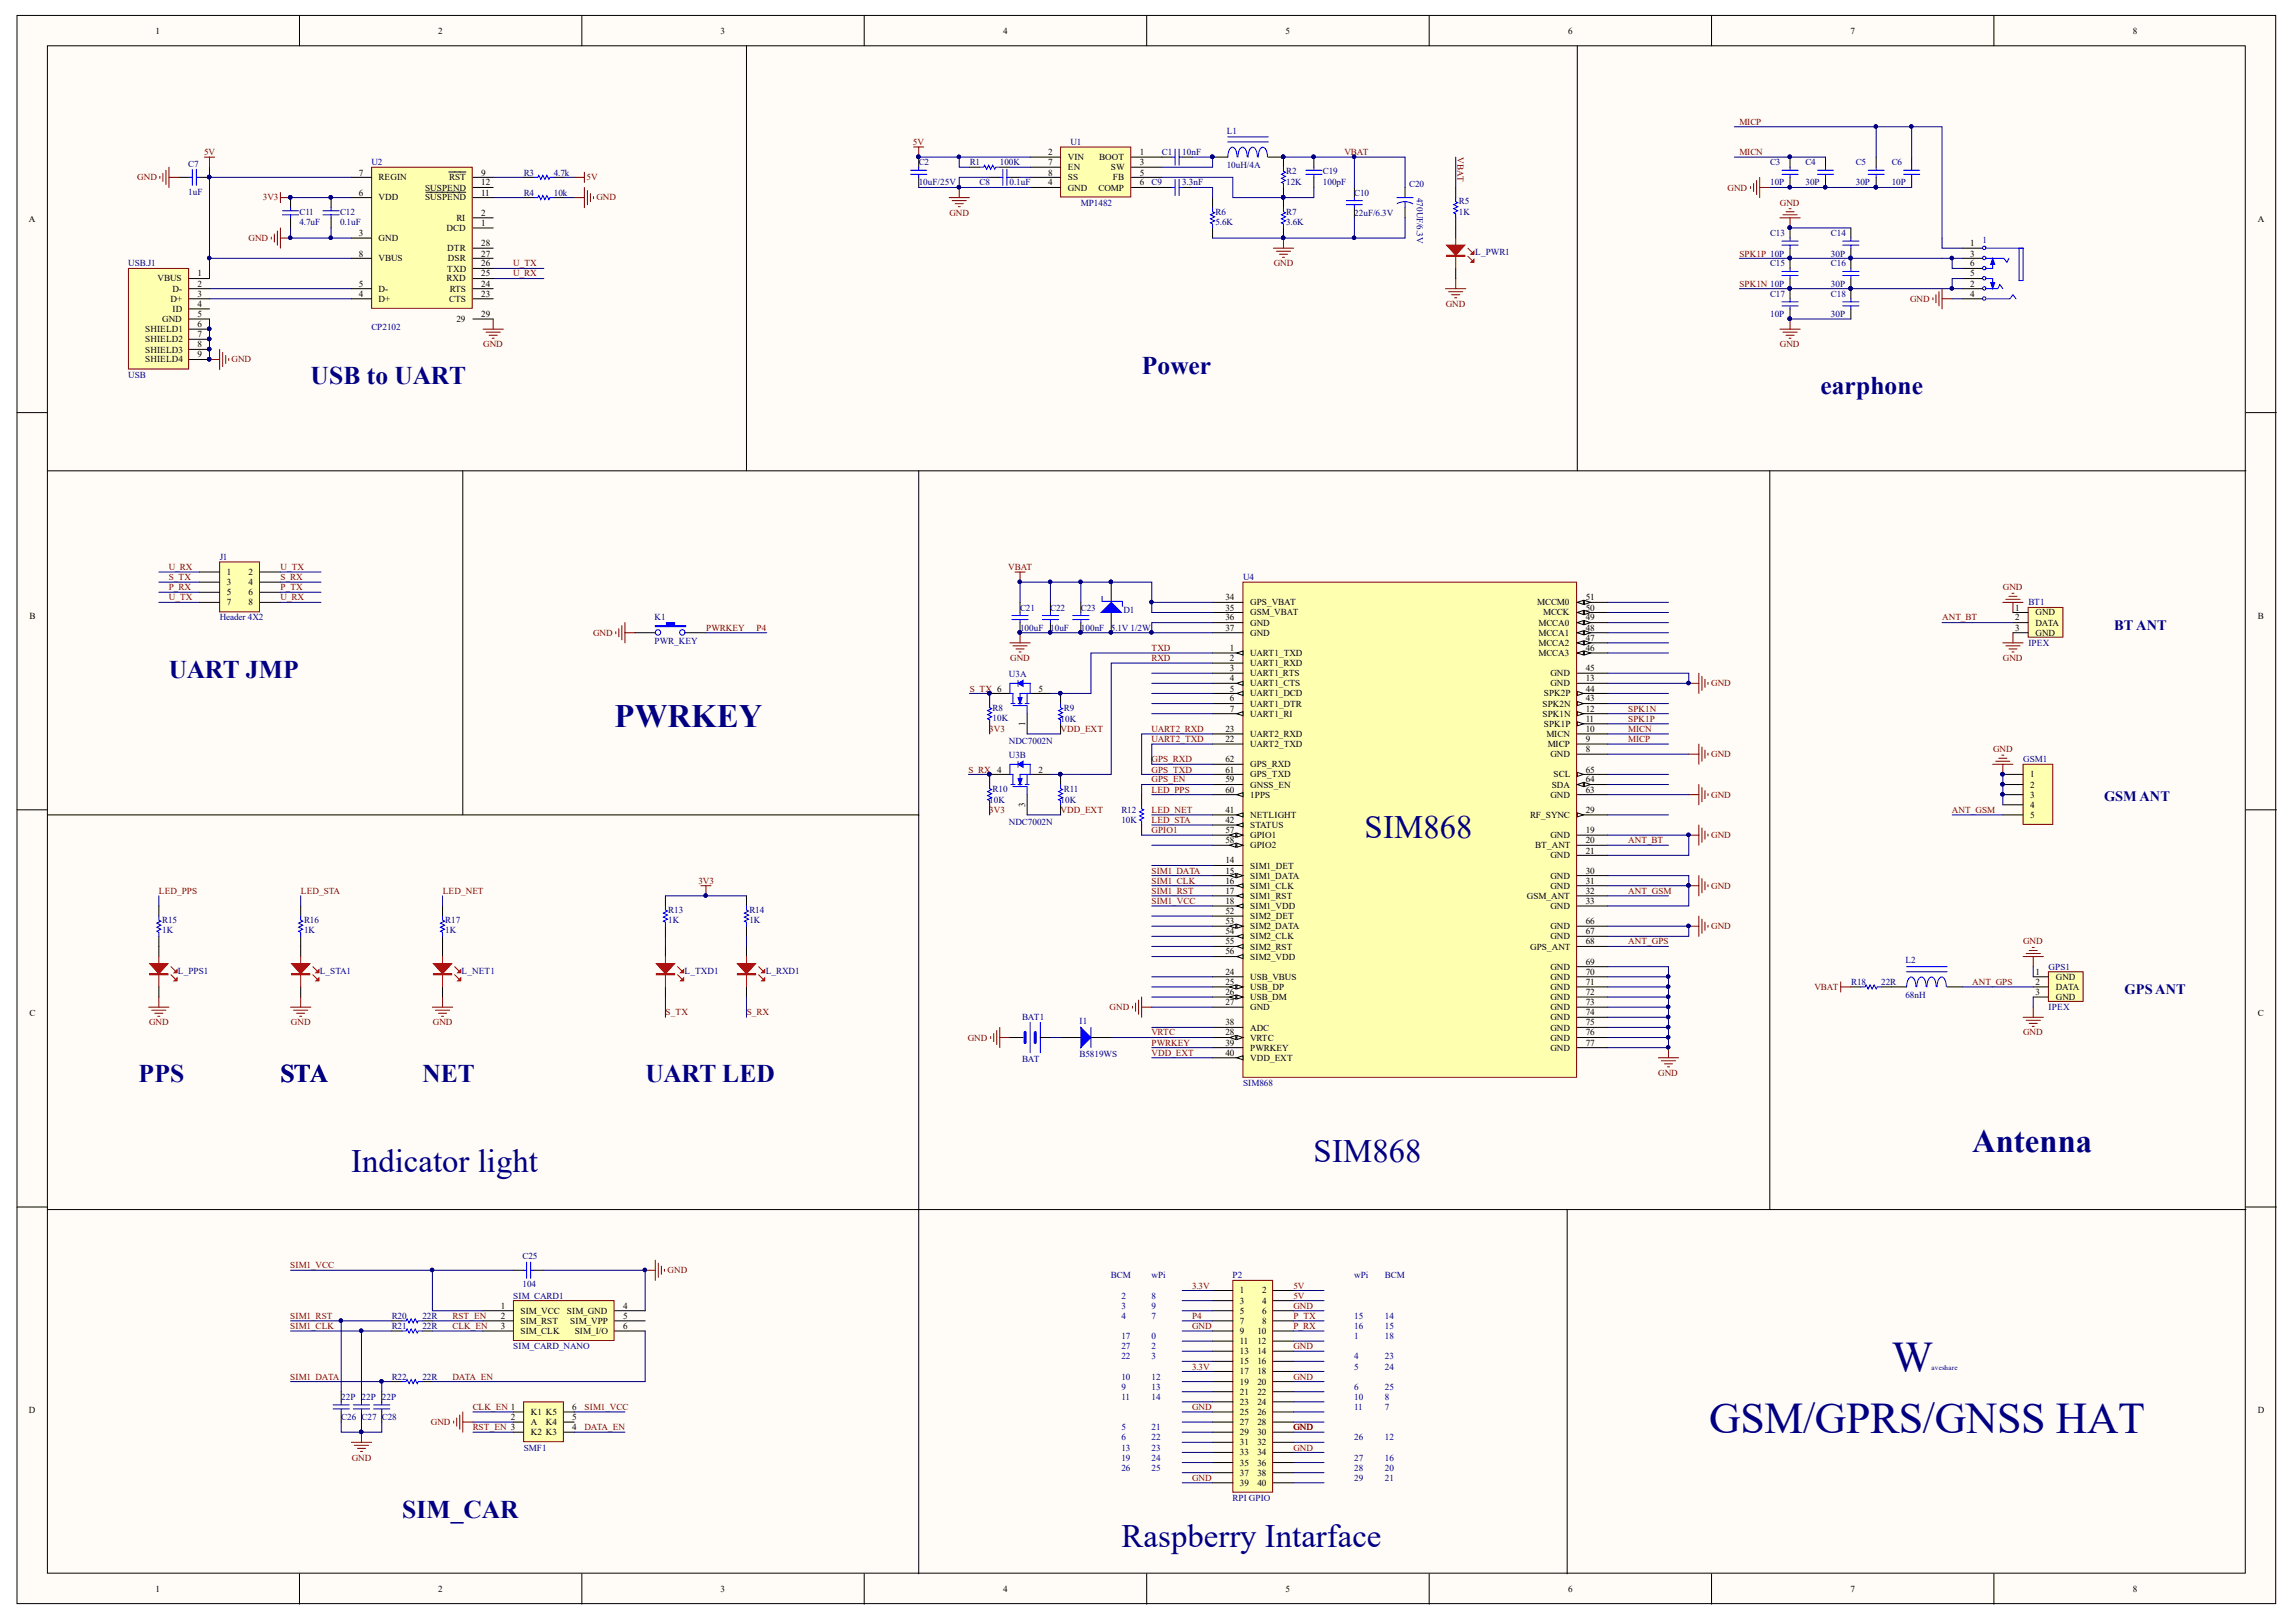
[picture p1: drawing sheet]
<svg xmlns="http://www.w3.org/2000/svg" width="297mm" height="210mm" viewBox="0 0 297 210" stroke-linecap="round" stroke-linejoin="round" font-family="sans-serif">
<defs><g id="words">
<g font-size="5.7" fill="#000080">
<text x="244.7" y="177.6">W</text>
<text x="221.1" y="185.5">GSM/GPRS/GNSS HAT</text>
</g>
<g font-size="4.2" fill="#000080">
<text x="79.5" y="94.1">PWRKEY</text>
<text x="176.5" y="108.4">SIM868</text>
<text x="255.1" y="149">Antenna</text>
<text x="45.4" y="151.6">Indicator light</text>
<text x="170" y="150.4">SIM868</text>
<text x="145.1" y="200.2">Raspberry Intarface</text>
</g>
<g font-size="3.3" fill="#000080">
<text x="40.2" y="49.7">USB to UART</text>
<text x="147.7" y="48.4">Power</text>
<text x="235.5" y="51.1">earphone</text>
<text x="21.8" y="87.7">UART JMP</text>
<text x="17.9" y="140.1">PPS</text>
<text x="36.3" y="140.1">STA</text>
<text x="54.6" y="140.1">NET</text>
<text x="83.5" y="140.1">UART LED</text>
<text x="52" y="196.4">SIM_CAR</text>
</g>
<g font-size="1.9" fill="#000080">
<text x="273.5" y="81.5">BT ANT</text>
<text x="272.2" y="103.7">GSM ANT</text>
<text x="274.8" y="128.6">GPS ANT</text>
</g>
<g font-size="1.2">
<text x="20.1" y="4.4">1</text>
<text x="56.7" y="4.4">2</text>
<text x="93.2" y="4.4">3</text>
<text x="129.8" y="4.4">4</text>
<text x="166.3" y="4.4">5</text>
<text x="202.9" y="4.4">6</text>
<text x="239.4" y="4.4">7</text>
<text x="275.9" y="4.4">8</text>
<text x="46.4" y="22.7">7</text>
<text x="49" y="23.3">REGIN</text>
<text x="58.1" y="23.3">RST</text>
<text x="62.3" y="22.7">9</text>
<text x="135.6" y="20.1">2</text>
<text x="135.6" y="21.4">7</text>
<text x="135.6" y="22.7">8</text>
<text x="138.1" y="20.7">VIN</text>
<text x="138.1" y="22.1">EN</text>
<text x="138.1" y="23.3">SS</text>
<text x="142.2" y="20.7">BOOT</text>
<text x="143.7" y="22.1">SW</text>
<text x="144" y="23.3">FB</text>
<text x="147.4" y="20.1">1</text>
<text x="147.4" y="21.4">3</text>
<text x="147.4" y="22.7">5</text>
<text x="3.7" y="28.7">A</text>
<text x="46.4" y="25.4">6</text>
<text x="49" y="25.9">VDD</text>
<text x="55" y="25.9">SUSPEND</text>
<text x="55" y="24.7">SUSPEND</text>
<text x="57.8" y="29.9">DCD</text>
<text x="59" y="28.6">RI</text>
<text x="62.3" y="29.2">1</text>
<text x="62.3" y="28">2</text>
<text x="62.3" y="25.4">11</text>
<text x="62.3" y="24">12</text>
<text x="135.6" y="24">4</text>
<text x="138.1" y="24.7">GND</text>
<text x="142.1" y="24.7">COMP</text>
<text x="147.4" y="24">6</text>
<text x="292.1" y="28.7">A</text>
<text x="25.5" y="35.8">1</text>
<text x="46.4" y="33.2">8</text>
<text x="46.4" y="30.6">3</text>
<text x="49" y="33.8">VBUS</text>
<text x="49" y="31.2">GND</text>
<text x="57.9" y="35.2">TXD</text>
<text x="57.9" y="32.5">DTR</text>
<text x="57.9" y="33.8">DSR</text>
<text x="62.3" y="35.8">25</text>
<text x="62.3" y="34.5">26</text>
<text x="62.3" y="33.2">27</text>
<text x="62.3" y="31.9">28</text>
<text x="254.9" y="31.9">1</text>
<text x="254.9" y="33.2">3</text>
<text x="254.9" y="34.5">6</text>
<text x="254.9" y="35.8">5</text>
<text x="20.4" y="36.4">VBUS</text>
<text x="21" y="41.7">GND</text>
<text x="22.1" y="39">D+</text>
<text x="22.3" y="37.8">D-</text>
<text x="22.3" y="40.4">ID</text>
<text x="25.5" y="37.1">2</text>
<text x="25.5" y="38.4">3</text>
<text x="25.5" y="39.7">4</text>
<text x="25.5" y="41">5</text>
<text x="46.4" y="38.4">4</text>
<text x="46.4" y="37.1">5</text>
<text x="49" y="39">D+</text>
<text x="49" y="37.8">D-</text>
<text x="57.8" y="36.4">RXD</text>
<text x="58.1" y="39">CTS</text>
<text x="58.2" y="37.8">RTS</text>
<text x="59" y="41.7">29</text>
<text x="62.3" y="38.4">23</text>
<text x="62.3" y="37.1">24</text>
<text x="62.3" y="41">29</text>
<text x="254.9" y="37.1">2</text>
<text x="254.9" y="38.4">4</text>
<text x="18.8" y="43">SHIELD1</text>
<text x="18.8" y="44.3">SHIELD2</text>
<text x="18.8" y="45.6">SHIELD3</text>
<text x="18.8" y="46.9">SHIELD4</text>
<text x="25.5" y="42.3">6</text>
<text x="25.5" y="43.6">7</text>
<text x="25.5" y="45">8</text>
<text x="25.5" y="46.2">9</text>
<text x="29.4" y="74.5">1</text>
<text x="29.4" y="75.7">3</text>
<text x="29.4" y="77">5</text>
<text x="32.1" y="74.5">2</text>
<text x="32.1" y="75.7">4</text>
<text x="32.1" y="77">6</text>
<text x="158.5" y="77.7">34</text>
<text x="205.1" y="77.7">51</text>
<text x="3.8" y="80.1">B</text>
<text x="29.4" y="78.4">7</text>
<text x="32.1" y="78.4">8</text>
<text x="158.5" y="79">35</text>
<text x="158.5" y="80.3">36</text>
<text x="158.5" y="81.7">37</text>
<text x="161.7" y="78.4">GPS_VBAT</text>
<text x="161.7" y="79.6">GSM_VBAT</text>
<text x="161.7" y="81">GND</text>
<text x="161.7" y="82.2">GND</text>
<text x="198.9" y="78.4">MCCM0</text>
<text x="199.1" y="83.6">MCCA2</text>
<text x="199.1" y="82.2">MCCA1</text>
<text x="199.1" y="81">MCCA0</text>
<text x="199.6" y="79.6">MCCK</text>
<text x="205.1" y="82.9">47</text>
<text x="205.1" y="81.7">48</text>
<text x="205.1" y="80.3">49</text>
<text x="205.1" y="79">50</text>
<text x="260.7" y="79">1</text>
<text x="260.7" y="80.3">2</text>
<text x="260.7" y="81.7">3</text>
<text x="263.3" y="79.6">GND</text>
<text x="263.3" y="81">DATA</text>
<text x="263.3" y="82.2">GND</text>
<text x="292.1" y="80.1">B</text>
<text x="134.3" y="89.5">5</text>
<text x="159.1" y="84.3">1</text>
<text x="159.1" y="85.5">2</text>
<text x="159.1" y="86.9">3</text>
<text x="159.1" y="88.2">4</text>
<text x="159.1" y="89.5">5</text>
<text x="161.7" y="84.9">UART1_TXD</text>
<text x="161.7" y="86.2">UART1_RXD</text>
<text x="161.7" y="87.5">UART1_RTS</text>
<text x="161.7" y="88.8">UART1_CTS</text>
<text x="199.1" y="84.9">MCCA3</text>
<text x="200.6" y="88.8">GND</text>
<text x="200.6" y="87.5">GND</text>
<text x="205.1" y="88.2">13</text>
<text x="205.1" y="89.5">44</text>
<text x="205.1" y="86.9">45</text>
<text x="205.1" y="84.3">46</text>
<text x="132.6" y="94" transform="rotate(-90 132.6 94)">1</text>
<text x="158.5" y="94.8">23</text>
<text x="159.1" y="90.8">6</text>
<text x="159.1" y="92.1">7</text>
<text x="161.7" y="90.1">UART1_DCD</text>
<text x="161.7" y="91.5">UART1_DTR</text>
<text x="161.7" y="92.7">UART1_RI</text>
<text x="161.7" y="95.3">UART2_RXD</text>
<text x="199.6" y="92.7">SPK1N</text>
<text x="199.6" y="91.5">SPK2N</text>
<text x="199.7" y="94.1">SPK1P</text>
<text x="199.7" y="90.1">SPK2P</text>
<text x="200.1" y="95.3">MICN</text>
<text x="205.1" y="94.8">10</text>
<text x="205.1" y="93.4">11</text>
<text x="205.1" y="92.1">12</text>
<text x="205.1" y="90.8">43</text>
<text x="129" y="100">4</text>
<text x="134.3" y="100">2</text>
<text x="158.5" y="96">22</text>
<text x="158.5" y="101.3">59</text>
<text x="158.5" y="100">61</text>
<text x="158.5" y="98.6">62</text>
<text x="161.7" y="96.7">UART2_TXD</text>
<text x="161.7" y="101.9">GNSS_EN</text>
<text x="161.7" y="100.6">GPS_TXD</text>
<text x="161.7" y="99.3">GPS_RXD</text>
<text x="200.2" y="96.7">MICP</text>
<text x="200.6" y="98">GND</text>
<text x="200.7" y="101.9">SDA</text>
<text x="201" y="100.6">SCL</text>
<text x="205.1" y="97.4">8</text>
<text x="205.1" y="96">9</text>
<text x="205.1" y="101.3">64</text>
<text x="205.1" y="100">65</text>
<text x="262.7" y="100.6">1</text>
<text x="262.7" y="101.9">2</text>
<text x="132.6" y="104.5" transform="rotate(-90 132.6 104.5)">3</text>
<text x="158.5" y="105.2">41</text>
<text x="158.5" y="106.5">42</text>
<text x="158.5" y="107.9">57</text>
<text x="158.5" y="102.6">60</text>
<text x="161.7" y="105.8">NETLIGHT</text>
<text x="161.7" y="107.2">STATUS</text>
<text x="161.7" y="103.2">1PPS</text>
<text x="198" y="105.8">RF_SYNC</text>
<text x="200.6" y="103.2">GND</text>
<text x="205.1" y="107.9">19</text>
<text x="205.1" y="105.2">29</text>
<text x="205.1" y="102.6">63</text>
<text x="262.7" y="103.2">3</text>
<text x="262.7" y="104.6">4</text>
<text x="262.7" y="105.8">5</text>
<text x="158.5" y="111.7">14</text>
<text x="158.5" y="113.1">15</text>
<text x="158.5" y="109.1">58</text>
<text x="161.7" y="112.4">SIM1_DET</text>
<text x="161.7" y="113.7">SIM1_DATA</text>
<text x="161.7" y="108.4">GPIO1</text>
<text x="161.7" y="109.8">GPIO2</text>
<text x="198.6" y="109.8">BT_ANT</text>
<text x="200.6" y="108.4">GND</text>
<text x="200.6" y="111.1">GND</text>
<text x="200.6" y="113.7">GND</text>
<text x="205.1" y="109.1">20</text>
<text x="205.1" y="110.5">21</text>
<text x="205.1" y="113.1">30</text>
<text x="158.5" y="114.4">16</text>
<text x="158.5" y="115.7">17</text>
<text x="158.5" y="117">18</text>
<text x="158.5" y="118.3">52</text>
<text x="158.5" y="119.6">53</text>
<text x="161.7" y="115">SIM1_CLK</text>
<text x="161.7" y="116.3">SIM1_RST</text>
<text x="161.7" y="117.7">SIM1_VDD</text>
<text x="161.7" y="118.9">SIM2_DET</text>
<text x="197.5" y="116.3">GSM_ANT</text>
<text x="200.6" y="115">GND</text>
<text x="200.6" y="117.7">GND</text>
<text x="205.1" y="114.4">31</text>
<text x="205.1" y="115.7">32</text>
<text x="205.1" y="117">33</text>
<text x="205.1" y="119.6">66</text>
<text x="158.5" y="120.9">54</text>
<text x="158.5" y="122.2">55</text>
<text x="158.5" y="123.5">56</text>
<text x="161.7" y="120.3">SIM2_DATA</text>
<text x="161.7" y="121.5">SIM2_CLK</text>
<text x="161.7" y="122.9">SIM2_RST</text>
<text x="161.7" y="124.2">SIM2_VDD</text>
<text x="198" y="122.9">GPS_ANT</text>
<text x="200.6" y="120.3">GND</text>
<text x="200.6" y="121.5">GND</text>
<text x="200.6" y="125.5">GND</text>
<text x="205.1" y="120.9">67</text>
<text x="205.1" y="122.2">68</text>
<text x="205.1" y="124.8">69</text>
<text x="3.8" y="131.5">C</text>
<text x="158.5" y="126.1">24</text>
<text x="158.5" y="127.5">25</text>
<text x="158.5" y="128.7">26</text>
<text x="158.5" y="130.1">27</text>
<text x="161.7" y="126.8">USB_VBUS</text>
<text x="161.7" y="128.1">USB_DP</text>
<text x="161.7" y="129.4">USB_DM</text>
<text x="161.7" y="130.8">GND</text>
<text x="200.6" y="126.8">GND</text>
<text x="200.6" y="128.1">GND</text>
<text x="200.6" y="129.4">GND</text>
<text x="200.6" y="130.8">GND</text>
<text x="205.1" y="126.1">70</text>
<text x="205.1" y="127.5">71</text>
<text x="205.1" y="128.7">72</text>
<text x="205.1" y="130.1">73</text>
<text x="205.1" y="131.4">74</text>
<text x="263.3" y="126.1">1</text>
<text x="263.3" y="127.5">2</text>
<text x="263.3" y="128.7">3</text>
<text x="266" y="126.8">GND</text>
<text x="266" y="128.1">DATA</text>
<text x="266" y="129.4">GND</text>
<text x="292.1" y="131.5">C</text>
<text x="158.5" y="134">28</text>
<text x="158.5" y="132.7">38</text>
<text x="158.5" y="135.3">39</text>
<text x="158.5" y="136.6">40</text>
<text x="161.7" y="134.7">VRTC</text>
<text x="161.7" y="133.4">ADC</text>
<text x="161.7" y="136">PWRKEY</text>
<text x="161.7" y="137.3">VDD_EXT</text>
<text x="200.6" y="132">GND</text>
<text x="200.6" y="133.4">GND</text>
<text x="200.6" y="134.7">GND</text>
<text x="200.6" y="136">GND</text>
<text x="205.1" y="132.7">75</text>
<text x="205.1" y="134">76</text>
<text x="205.1" y="135.3">77</text>
<text x="160.4" y="167.4">1</text>
<text x="163.3" y="167.4">2</text>
<text x="64.8" y="169.4">1</text>
<text x="64.8" y="170.7">2</text>
<text x="64.8" y="172">3</text>
<text x="67.3" y="170">SIM_VCC</text>
<text x="67.3" y="171.3">SIM_RST</text>
<text x="67.3" y="172.6">SIM_CLK</text>
<text x="73.3" y="170">SIM_GND</text>
<text x="73.8" y="171.3">SIM_VPP</text>
<text x="74.4" y="172.6">SIM_I/O</text>
<text x="80.6" y="169.4">4</text>
<text x="80.6" y="170.7">5</text>
<text x="80.6" y="172">6</text>
<text x="160.4" y="168.7">3</text>
<text x="160.4" y="170">5</text>
<text x="160.4" y="171.3">7</text>
<text x="160.4" y="172.6">9</text>
<text x="160.4" y="174">11</text>
<text x="162.7" y="172.6">10</text>
<text x="162.7" y="174">12</text>
<text x="163.3" y="168.7">4</text>
<text x="163.3" y="170">6</text>
<text x="163.3" y="171.3">8</text>
<text x="160.4" y="175.2">13</text>
<text x="160.4" y="176.6">15</text>
<text x="160.4" y="177.8">17</text>
<text x="160.4" y="179.2">19</text>
<text x="162.7" y="175.2">14</text>
<text x="162.7" y="176.6">16</text>
<text x="162.7" y="177.8">18</text>
<text x="162.7" y="179.2">20</text>
<text x="3.7" y="182.9">D</text>
<text x="66.1" y="183.8">2</text>
<text x="68.7" y="183.1">K1 K5</text>
<text x="68.7" y="184.4">A</text>
<text x="68.7" y="185.7">K2 K3</text>
<text x="70.6" y="184.4">K4</text>
<text x="74" y="185.1">4</text>
<text x="74" y="183.8">5</text>
<text x="74" y="182.5">6</text>
<text x="160.4" y="180.5">21</text>
<text x="160.4" y="181.8">23</text>
<text x="160.4" y="183.1">25</text>
<text x="160.4" y="184.4">27</text>
<text x="160.4" y="185.7">29</text>
<text x="162.7" y="180.5">22</text>
<text x="162.7" y="181.8">24</text>
<text x="162.7" y="183.1">26</text>
<text x="162.7" y="184.4">28</text>
<text x="162.7" y="185.7">30</text>
<text x="292.1" y="182.9">D</text>
<text x="160.4" y="187.1">31</text>
<text x="160.4" y="188.3">33</text>
<text x="160.4" y="189.7">35</text>
<text x="160.4" y="190.9">37</text>
<text x="162.7" y="187.1">32</text>
<text x="162.7" y="188.3">34</text>
<text x="162.7" y="189.7">36</text>
<text x="162.7" y="190.9">38</text>
<text x="160.4" y="192.3">39</text>
<text x="162.7" y="192.3">40</text>
<text x="20.1" y="206">1</text>
<text x="56.7" y="206">2</text>
<text x="93.2" y="206">3</text>
<text x="129.8" y="206">4</text>
<text x="166.3" y="206">5</text>
<text x="202.9" y="206">6</text>
<text x="239.4" y="206">7</text>
<text x="275.9" y="206">8</text>
</g>
<g font-size="1.2" fill="#000080">
<text x="158.7" y="17.3">L1</text>
<text x="24.4" y="21.5">C7</text>
<text x="48" y="21.4">U2</text>
<text x="67.8" y="22.7">R3</text>
<text x="71.7" y="22.7">4.7k</text>
<text x="118.9" y="21.4">C2</text>
<text x="125.5" y="21.4">R1</text>
<text x="129.3" y="21.4">100K</text>
<text x="138.5" y="18.8">U1</text>
<text x="150.3" y="20.1">C1</text>
<text x="152.9" y="20.1">10nF</text>
<text x="158.7" y="21.8">10uH/4A</text>
<text x="166.4" y="22.6">R2</text>
<text x="166.4" y="23.9">12K</text>
<text x="171.1" y="22.6">C19</text>
<text x="171.1" y="23.9">100pF</text>
<text x="229" y="21.4">C3</text>
<text x="233.6" y="21.4">C4</text>
<text x="240.1" y="21.4">C5</text>
<text x="244.7" y="21.4">C6</text>
<text x="24.4" y="25.2">1uF</text>
<text x="38.7" y="27.8">C11</text>
<text x="38.7" y="29.1">4.7uF</text>
<text x="44" y="27.8">C12</text>
<text x="44" y="29.1">0.1uF</text>
<text x="67.8" y="25.4">R4</text>
<text x="71.7" y="25.4">10k</text>
<text x="118.9" y="24">10uF/25V</text>
<text x="126.7" y="24">C8</text>
<text x="130.6" y="24">0.1uF</text>
<text x="139.8" y="26.6">MP1482</text>
<text x="149" y="24">C9</text>
<text x="152.9" y="24">3.3nF</text>
<text x="157.3" y="27.8">R6</text>
<text x="157.3" y="29.1">5.6K</text>
<text x="166.4" y="27.8">R7</text>
<text x="166.4" y="29.1">3.6K</text>
<text x="175.2" y="25.4">C10</text>
<text x="175.2" y="28">22uF/6.3V</text>
<text x="182.3" y="24.3">C20</text>
<text x="183.3" y="25.6" transform="rotate(90 183.3 25.6)">470UF/6.3V</text>
<text x="188.7" y="26.5">R5</text>
<text x="188.7" y="27.8">1K</text>
<text x="229" y="24">10P</text>
<text x="233.6" y="24">30P</text>
<text x="240.1" y="24">30P</text>
<text x="244.7" y="24">10P</text>
<text x="16.6" y="34.5">USB.J1</text>
<text x="190.8" y="33">L_PWR1</text>
<text x="229" y="30.6">C13</text>
<text x="229" y="34.5">C15</text>
<text x="236.9" y="30.6">C14</text>
<text x="236.9" y="33.2">30P</text>
<text x="236.9" y="34.5">C16</text>
<text x="256.5" y="31.4">1</text>
<text x="229" y="38.4">C17</text>
<text x="229" y="41">10P</text>
<text x="236.9" y="37.1">30P</text>
<text x="236.9" y="38.4">C18</text>
<text x="236.9" y="41">30P</text>
<text x="48" y="42.8">CP2102</text>
<text x="16.6" y="48.9">USB</text>
<text x="28.4" y="72.4">J1</text>
<text x="160.8" y="75.1">U4</text>
<text x="28.4" y="80.3">Header 4X2</text>
<text x="84.7" y="80.2">K1</text>
<text x="84.7" y="83.3">PWR_KEY</text>
<text x="132" y="81.7">100uF</text>
<text x="132" y="79">C21</text>
<text x="135.9" y="81.7">10uF</text>
<text x="135.9" y="79">C22</text>
<text x="139.8" y="81.7">100nF</text>
<text x="139.8" y="79">C23</text>
<text x="143.7" y="81.7">5.1V 1/2W</text>
<text x="145.3" y="79.4">D1</text>
<text x="262.4" y="78.4">BT1</text>
<text x="262.4" y="83.6">IPEX</text>
<text x="130.5" y="87.7">U3A</text>
<text x="128.4" y="92">R8</text>
<text x="128.4" y="93.3">10K</text>
<text x="137.2" y="93.4">10K</text>
<text x="137.6" y="92">R9</text>
<text x="130.5" y="98.1">U3B</text>
<text x="130.5" y="96.3">NDC7002N</text>
<text x="261.7" y="98.6">GSM1</text>
<text x="128" y="103.9">10K</text>
<text x="128.4" y="102.4">R10</text>
<text x="130.5" y="106.8">NDC7002N</text>
<text x="137.2" y="103.9">10K</text>
<text x="137.6" y="102.4">R11</text>
<text x="145.1" y="106.5">10K</text>
<text x="145.1" y="105.2">R12</text>
<text x="21" y="119.4">R15</text>
<text x="39.3" y="119.4">R16</text>
<text x="57.6" y="119.4">R17</text>
<text x="86.5" y="118.2">R13</text>
<text x="86.5" y="119.4">1K</text>
<text x="96.9" y="118.2">R14</text>
<text x="96.9" y="119.4">1K</text>
<text x="21" y="120.8">1K</text>
<text x="39.3" y="120.8">1K</text>
<text x="57.6" y="120.8">1K</text>
<text x="246.5" y="124.7">L2</text>
<text x="265" y="125.5">GPS1</text>
<text x="23" y="126">L_PPS1</text>
<text x="41.4" y="126">L_STA1</text>
<text x="59.7" y="126">L_NET1</text>
<text x="88.6" y="126">L_TXD1</text>
<text x="99.1" y="126">L_RXD1</text>
<text x="132.2" y="131.9">BAT1</text>
<text x="239.5" y="127.5">R18</text>
<text x="243.4" y="127.5">22R</text>
<text x="246.5" y="129.2">68nH</text>
<text x="265" y="130.8">IPEX</text>
<text x="132.2" y="137.4">BAT</text>
<text x="139.7" y="132.5">I1</text>
<text x="139.7" y="136.8">B5819WS</text>
<text x="160.8" y="140.6">SIM868</text>
<text x="67.6" y="163">C25</text>
<text x="67.6" y="166.6">104</text>
<text x="143.7" y="165.4">BCM</text>
<text x="149" y="165.4">wPi</text>
<text x="159.5" y="165.4">P2</text>
<text x="175.2" y="165.4">wPi</text>
<text x="179.2" y="165.4">BCM</text>
<text x="50.7" y="172">R21</text>
<text x="50.7" y="170.7">R20</text>
<text x="54.6" y="172">22R</text>
<text x="54.6" y="170.7">22R</text>
<text x="66.4" y="168">SIM_CARD1</text>
<text x="145.1" y="168">2</text>
<text x="145.1" y="169.4">3</text>
<text x="145.1" y="170.7">4</text>
<text x="145.1" y="173.3">17</text>
<text x="149" y="168">8</text>
<text x="149" y="169.4">9</text>
<text x="149" y="170.7">7</text>
<text x="149" y="173.3">0</text>
<text x="175.2" y="170.7">15</text>
<text x="175.2" y="172">16</text>
<text x="175.2" y="173.3">1</text>
<text x="179.2" y="170.7">14</text>
<text x="179.2" y="172">15</text>
<text x="179.2" y="173.3">18</text>
<text x="50.7" y="178.5">R22</text>
<text x="54.6" y="178.5">22R</text>
<text x="66.4" y="174.6">SIM_CARD_NANO</text>
<text x="145.1" y="174.6">27</text>
<text x="145.1" y="175.9">22</text>
<text x="145.1" y="178.5">10</text>
<text x="145.1" y="179.9">9</text>
<text x="149" y="174.6">2</text>
<text x="149" y="175.9">3</text>
<text x="149" y="178.5">12</text>
<text x="149" y="179.9">13</text>
<text x="175.2" y="175.9">4</text>
<text x="175.2" y="177.3">5</text>
<text x="175.2" y="179.9">6</text>
<text x="179.2" y="179.9">25</text>
<text x="179.2" y="175.9">23</text>
<text x="179.2" y="177.3">24</text>
<text x="44.2" y="181.1">22P 22P 22P</text>
<text x="44.2" y="183.8">C26 C27 C28</text>
<text x="145.1" y="181.1">11</text>
<text x="145.1" y="185.1">5</text>
<text x="149" y="181.1">14</text>
<text x="149" y="185.1">21</text>
<text x="175.2" y="181.1">10</text>
<text x="175.2" y="182.5">11</text>
<text x="179.2" y="182.5">7</text>
<text x="179.2" y="181.1">8</text>
<text x="67.8" y="187.7">SMF1</text>
<text x="145.1" y="186.4">6</text>
<text x="145.1" y="187.7">13</text>
<text x="145.1" y="189">19</text>
<text x="145.1" y="190.4">26</text>
<text x="149" y="186.4">22</text>
<text x="149" y="187.7">23</text>
<text x="149" y="189">24</text>
<text x="149" y="190.4">25</text>
<text x="175.2" y="186.4">26</text>
<text x="175.2" y="189">27</text>
<text x="175.2" y="190.4">28</text>
<text x="175.2" y="191.6">29</text>
<text x="179.2" y="191.6">21</text>
<text x="179.2" y="190.4">20</text>
<text x="179.2" y="189">16</text>
<text x="179.2" y="186.4">12</text>
<text x="159.5" y="194.2">RPI GPIO</text>
</g>
<g font-size="1.2" fill="#800000">
<text x="225" y="16.1">MICP</text>
<text x="17.8" y="23.3">GND</text>
<text x="26.4" y="20.1">5V</text>
<text x="75.9" y="23.3">5V</text>
<text x="118.1" y="18.8">5V</text>
<text x="173.9" y="20.1">VBAT</text>
<text x="188.6" y="20.4" transform="rotate(90 188.6 20.4)">VBAT</text>
<text x="225" y="20.1">MICN</text>
<text x="34" y="25.9">3V3</text>
<text x="77.2" y="25.9">GND</text>
<text x="122.8" y="28">GND</text>
<text x="223.5" y="24.7">GND</text>
<text x="230.3" y="26.6">GND</text>
<text x="32.1" y="31.2">GND</text>
<text x="66.4" y="34.5">U_TX</text>
<text x="66.4" y="35.8">U_RX</text>
<text x="164.8" y="34.5">GND</text>
<text x="225" y="33.2">SPK1P 10P</text>
<text x="187" y="39.7">GND</text>
<text x="225" y="37.1">SPK1N 10P</text>
<text x="247.1" y="39">GND</text>
<text x="29.9" y="46.9">GND</text>
<text x="62.5" y="45">GND</text>
<text x="230.3" y="45">GND</text>
<text x="21.8" y="75.1">S_TX</text>
<text x="21.8" y="76.4">P_RX</text>
<text x="21.8" y="77.7">U_TX</text>
<text x="21.8" y="73.8">U_RX</text>
<text x="36.3" y="75.1">S_RX</text>
<text x="36.3" y="76.4">P_TX</text>
<text x="36.3" y="77.7">U_RX</text>
<text x="36.3" y="73.8">U_TX</text>
<text x="130.4" y="73.8">VBAT</text>
<text x="259.1" y="76.4">GND</text>
<text x="76.7" y="82.2">GND</text>
<text x="91.4" y="81.7">PWRKEY</text>
<text x="97.9" y="81.7">P4</text>
<text x="251.2" y="80.3">ANT_BT</text>
<text x="125.5" y="89.5">S_TX 6</text>
<text x="130.7" y="85.5">GND</text>
<text x="149" y="84.3">TXD</text>
<text x="149" y="85.5">RXD</text>
<text x="221.4" y="88.8">GND</text>
<text x="259.1" y="85.5">GND</text>
<text x="128" y="94.8">3V3</text>
<text x="137.2" y="94.8">VDD_EXT</text>
<text x="149" y="94.8">UART2_RXD</text>
<text x="210.6" y="94.8">MICN</text>
<text x="210.6" y="93.4">SPK1P</text>
<text x="210.6" y="92.1">SPK1N</text>
<text x="125.3" y="100">S_RX</text>
<text x="149" y="96">UART2_TXD</text>
<text x="149" y="98.6">GPS_RXD</text>
<text x="149" y="100">GPS_TXD</text>
<text x="149" y="101.3">GPS_EN</text>
<text x="210.6" y="96">MICP</text>
<text x="221.4" y="98">GND</text>
<text x="257.8" y="97.4">GND</text>
<text x="128" y="105.2">3V3</text>
<text x="137.2" y="105.2">VDD_EXT</text>
<text x="149" y="102.6">LED_PPS</text>
<text x="149" y="105.2">LED_NET</text>
<text x="149" y="106.5">LED_STA</text>
<text x="149" y="107.9">GPIO1</text>
<text x="221.4" y="103.2">GND</text>
<text x="252.5" y="105.2">ANT_GSM</text>
<text x="149" y="113.1">SIM1_DATA</text>
<text x="210.6" y="109.1">ANT_BT</text>
<text x="221.4" y="108.4">GND</text>
<text x="20.6" y="115.7">LED_PPS</text>
<text x="38.9" y="115.7">LED_STA</text>
<text x="57.3" y="115.7">LED_NET</text>
<text x="90.3" y="114.4">3V3</text>
<text x="149" y="114.4">SIM1_CLK</text>
<text x="149" y="115.7">SIM1_RST</text>
<text x="149" y="117">SIM1_VCC</text>
<text x="210.6" y="115.7">ANT_GSM</text>
<text x="221.4" y="115">GND</text>
<text x="210.6" y="122.2">ANT_GPS</text>
<text x="221.4" y="120.3">GND</text>
<text x="261.7" y="122.2">GND</text>
<text x="86.1" y="131.4">S_TX</text>
<text x="96.6" y="131.4">S_RX</text>
<text x="143.6" y="130.8">GND</text>
<text x="234.8" y="128.1">VBAT</text>
<text x="255.1" y="127.5">ANT_GPS</text>
<text x="19.3" y="132.7">GND</text>
<text x="37.6" y="132.7">GND</text>
<text x="56" y="132.7">GND</text>
<text x="125.2" y="134.7">GND</text>
<text x="149" y="134">VRTC</text>
<text x="149" y="135.3">PWRKEY</text>
<text x="149" y="136.6">VDD_EXT</text>
<text x="261.7" y="134">GND</text>
<text x="214.5" y="139.2">GND</text>
<text x="37.6" y="164.2">SIM1_VCC</text>
<text x="86.4" y="164.7">GND</text>
<text x="154.2" y="166.8">3.3V</text>
<text x="167.3" y="166.8">5V</text>
<text x="37.6" y="170.7">SIM1_RST</text>
<text x="37.6" y="172">SIM1_CLK</text>
<text x="58.5" y="172">CLK_EN</text>
<text x="58.5" y="170.7">RST_EN</text>
<text x="154.2" y="172">GND</text>
<text x="154.2" y="170.7">P4</text>
<text x="167.3" y="172">P_RX</text>
<text x="167.3" y="170.7">P_TX</text>
<text x="167.3" y="169.4">GND</text>
<text x="167.3" y="168">5V</text>
<text x="37.6" y="178.5">SIM1_DATA</text>
<text x="58.5" y="178.5">DATA_EN</text>
<text x="154.2" y="177.3">3.3V</text>
<text x="167.3" y="174.6">GND</text>
<text x="167.3" y="178.5">GND</text>
<text x="55.7" y="184.4">GND</text>
<text x="61.2" y="185.1">RST_EN 3</text>
<text x="61.2" y="182.5">CLK_EN 1</text>
<text x="75.6" y="182.5">SIM1_VCC</text>
<text x="75.6" y="185.1">DATA_EN</text>
<text x="154.2" y="182.5">GND</text>
<text x="167.3" y="185.1">GND</text>
<text x="45.5" y="189">GND</text>
<text x="154.2" y="191.6">GND</text>
<text x="167.3" y="187.7">GND</text>
</g>
<text font-size=".9" fill="#000080" x="249.9" y="177.3">aveshare</text>
</g></defs>
<g fill="#fffcf8" stroke="#000" stroke-width=".13">
<path d="M2.2 2h292.2v205.5h-292.2z"/>
<path d="M6.1 5.9h284.4v197.7h-284.4z"/>
</g>
<g fill="none" stroke="#000" stroke-width=".13">
<path d="M38.7 2v3.9M75.3 2v3.9M111.8 2v3.9M148.4 2v3.9M184.9 2v3.9M221.4 2v3.9M258 2v3.9M2.2 53.4h3.9M290.6 53.4h3.9M2.2 104.8h3.9M290.6 104.8h3.9M2.2 156.2h3.9"/>
<path d="M290.6 156.2h3.9M38.7 203.7v3.9M75.3 203.7v3.9M111.8 203.7v3.9M148.4 203.7v3.9M184.9 203.7v3.9M221.4 203.7v3.9M258 203.7v3.9"/>
</g>
<path d="M187 37.4h2.6M187.4 37.7h1.8M187.8 38.1h1.1M188.2 38.5h.3M188.3 36v1.4" fill="none" stroke="#800000" stroke-width=".13"/>
<path d="M160.8 75.3h43.2v64.1h-43.2z" fill="#ffffb0" stroke="#800000" stroke-width=".13"/>
<path d="M156.9 84.5h3.9" fill="none" stroke="#000" stroke-width=".13"/>
<path d="M160 84.5l.8-.3v.6z" fill="#fffcf8"/>
<path d="M156.9 85.8h3.9M156.9 87.1h3.9M156.9 88.4h3.9M160 84.5l.8-.3v.6z" fill="none" stroke="#000" stroke-width=".13"/>
<path d="M160 88.4l.8-.2v.5z" fill="#fffcf8"/>
<path d="M156.9 89.7h3.9M160 88.4l.8-.2v.5z" fill="none" stroke="#000" stroke-width=".13"/>
<path d="M160 89.7l.8-.2v.5z" fill="#fffcf8"/>
<path d="M156.9 91h3.9M156.9 92.4h3.9M160 89.7l.8-.2v.5z" fill="none" stroke="#000" stroke-width=".13"/>
<path d="M160 92.4l.8-.3v.5z" fill="#fffcf8"/>
<path d="M160 92.4l.8-.3v.5zM204.1 97.6h3.9M204.1 96.3h3.9M204.1 95h3.9M204.1 93.7h3.9" fill="none" stroke="#000" stroke-width=".13"/>
<path d="M204.1 93.4l.7 .3-.7 .2z" fill="#fffcf8"/>
<path d="M204.1 93.4l.7 .3-.7 .2zM204.1 92.4h3.9" fill="none" stroke="#000" stroke-width=".13"/>
<path d="M204.1 92.1l.7 .3-.7 .2z" fill="#fffcf8"/>
<path d="M204.1 92.1l.7 .3-.7 .2zM204.1 88.4h3.9M156.9 112h3.9M156.9 113.3h3.9" fill="none" stroke="#000" stroke-width=".13"/>
<path d="M160 113.1l.8 .2-.8 .3z" fill="#fffcf8"/>
<path d="M160 113.1l.8 .2-.8 .3z" fill="none" stroke="#000" stroke-width=".13"/>
<path d="M159.1 113.3l.8-.2v.5z" fill="#fffcf8"/>
<path d="M156.9 114.6h3.9M159.1 113.3l.8-.2v.5z" fill="none" stroke="#000" stroke-width=".13"/>
<path d="M160 114.6l.8-.2v.5z" fill="#fffcf8"/>
<path d="M156.9 115.9h3.9M160 114.6l.8-.2v.5z" fill="none" stroke="#000" stroke-width=".13"/>
<path d="M160 115.9l.8-.2v.5z" fill="#fffcf8"/>
<path d="M156.9 117.2h3.9M160 115.9l.8-.2v.5z" fill="none" stroke="#000" stroke-width=".13"/>
<path d="M160 117.2l.8-.2v.5z" fill="#fffcf8"/>
<path d="M156.9 96.3h3.9M156.9 95h3.9M160 117.2l.8-.2v.5zM204.1 108.1h3.9M204.1 109.4h3.9M204.1 110.7h3.9M156.9 126.4h3.9M156.9 127.7h3.9" fill="none" stroke="#000" stroke-width=".13"/>
<path d="M160 127.5l.8 .2-.8 .3z" fill="#fffcf8"/>
<path d="M160 127.5l.8 .2-.8 .3z" fill="none" stroke="#000" stroke-width=".13"/>
<path d="M159.1 127.7l.8-.2v.5z" fill="#fffcf8"/>
<path d="M156.9 129h3.9M159.1 127.7l.8-.2v.5z" fill="none" stroke="#000" stroke-width=".13"/>
<path d="M160 128.8l.8 .2-.8 .3z" fill="#fffcf8"/>
<path d="M160 128.8l.8 .2-.8 .3z" fill="none" stroke="#000" stroke-width=".13"/>
<path d="M159.1 129l.8-.2v.5z" fill="#fffcf8"/>
<path d="M156.9 130.3h3.9M156.9 134.3h3.9M159.1 129l.8-.2v.5z" fill="none" stroke="#000" stroke-width=".13"/>
<path d="M160 134l.8 .3-.8 .2z" fill="#fffcf8"/>
<path d="M160 134l.8 .3-.8 .2z" fill="none" stroke="#000" stroke-width=".13"/>
<path d="M159.1 134.3l.8-.3v.5z" fill="#fffcf8"/>
<path d="M204.1 105.5h3.9M159.1 134.3l.8-.3v.5z" fill="none" stroke="#000" stroke-width=".13"/>
<path d="M204.1 105.2l.7 .3-.7 .2z" fill="#fffcf8"/>
<path d="M156.9 78h3.9M156.9 79.3h3.9M156.9 80.6h3.9M156.9 81.9h3.9M204.1 105.2l.7 .3-.7 .2zM204.1 113.3h3.9M204.1 114.6h3.9M204.1 115.9h3.9M204.1 117.2h3.9M156.9 133h3.9M156.9 135.6h3.9M156.9 136.9h3.9" fill="none" stroke="#000" stroke-width=".13"/>
<path d="M160 136.9l.8-.3v.5z" fill="#fffcf8"/>
<path d="M156.9 105.5h3.9M160 136.9l.8-.3v.5z" fill="none" stroke="#000" stroke-width=".13"/>
<path d="M160 105.5l.8-.3v.5z" fill="#fffcf8"/>
<path d="M156.9 106.8h3.9M160 105.5l.8-.3v.5z" fill="none" stroke="#000" stroke-width=".13"/>
<path d="M160 106.8l.8-.3v.5z" fill="#fffcf8"/>
<path d="M204.1 91h3.9M160 106.8l.8-.3v.5z" fill="none" stroke="#000" stroke-width=".13"/>
<path d="M204.1 90.8l.7 .2-.7 .3z" fill="#fffcf8"/>
<path d="M204.1 90.8l.7 .2-.7 .3zM204.1 89.7h3.9" fill="none" stroke="#000" stroke-width=".13"/>
<path d="M204.1 89.5l.7 .2-.7 .3z" fill="#fffcf8"/>
<path d="M204.1 89.5l.7 .2-.7 .3zM204.1 87.1h3.9M204.1 84.5h3.9" fill="none" stroke="#000" stroke-width=".13"/>
<path d="M204.1 84.5l.7-.3v.6z" fill="#fffcf8"/>
<path d="M204.1 84.5l.7-.3v.6z" fill="none" stroke="#000" stroke-width=".13"/>
<path d="M205 84.2l.8 .3-.8 .3z" fill="#fffcf8"/>
<path d="M204.1 83.2h3.9M205 84.2l.8 .3-.8 .3z" fill="none" stroke="#000" stroke-width=".13"/>
<path d="M204.1 83.2l.7-.3v.6z" fill="#fffcf8"/>
<path d="M204.1 83.2l.7-.3v.6z" fill="none" stroke="#000" stroke-width=".13"/>
<path d="M205 82.9l.8 .3-.8 .3z" fill="#fffcf8"/>
<path d="M204.1 81.9h3.9M205 82.9l.8 .3-.8 .3z" fill="none" stroke="#000" stroke-width=".13"/>
<path d="M204.1 81.9l.7-.3v.5z" fill="#fffcf8"/>
<path d="M204.1 81.9l.7-.3v.5z" fill="none" stroke="#000" stroke-width=".13"/>
<path d="M205 81.6l.8 .3-.8 .2z" fill="#fffcf8"/>
<path d="M204.1 80.6h3.9M205 81.6l.8 .3-.8 .2z" fill="none" stroke="#000" stroke-width=".13"/>
<path d="M204.1 80.6l.7-.3v.5z" fill="#fffcf8"/>
<path d="M204.1 80.6l.7-.3v.5z" fill="none" stroke="#000" stroke-width=".13"/>
<path d="M205 80.3l.8 .3-.8 .2z" fill="#fffcf8"/>
<path d="M204.1 79.3h3.9M205 80.3l.8 .3-.8 .2z" fill="none" stroke="#000" stroke-width=".13"/>
<path d="M204.1 79.3l.7-.3v.5z" fill="#fffcf8"/>
<path d="M204.1 79.3l.7-.3v.5z" fill="none" stroke="#000" stroke-width=".13"/>
<path d="M205 79l.8 .3-.8 .2z" fill="#fffcf8"/>
<path d="M204.1 78h3.9M205 79l.8 .3-.8 .2z" fill="none" stroke="#000" stroke-width=".13"/>
<path d="M204.1 78l.7-.3v.5z" fill="#fffcf8"/>
<path d="M204.1 78l.7-.3v.5z" fill="none" stroke="#000" stroke-width=".13"/>
<path d="M205 77.7l.8 .3-.8 .2z" fill="#fffcf8"/>
<path d="M205 77.7l.8 .3-.8 .2zM156.9 118.6h3.9M156.9 119.9h3.9" fill="none" stroke="#000" stroke-width=".13"/>
<path d="M160 119.6l.8 .3-.8 .2z" fill="#fffcf8"/>
<path d="M160 119.6l.8 .3-.8 .2z" fill="none" stroke="#000" stroke-width=".13"/>
<path d="M159.1 119.9l.8-.3v.5z" fill="#fffcf8"/>
<path d="M159.1 119.9l.8-.3v.5zM156.9 121.2h3.9" fill="none" stroke="#000" stroke-width=".13"/>
<path d="M160 121.2l.8-.3v.5z" fill="#fffcf8"/>
<path d="M156.9 122.5h3.9M160 121.2l.8-.3v.5z" fill="none" stroke="#000" stroke-width=".13"/>
<path d="M160 122.5l.8-.3v.5z" fill="#fffcf8"/>
<path d="M156.9 123.8h3.9M160 122.5l.8-.3v.5z" fill="none" stroke="#000" stroke-width=".13"/>
<path d="M160 123.8l.8-.3v.6z" fill="#fffcf8"/>
<path d="M156.9 108.1h3.9M160 123.8l.8-.3v.6z" fill="none" stroke="#000" stroke-width=".13"/>
<path d="M160 107.8l.8 .3-.8 .2z" fill="#fffcf8"/>
<path d="M160 107.8l.8 .3-.8 .2z" fill="none" stroke="#000" stroke-width=".13"/>
<path d="M159.1 108.1l.8-.3v.5z" fill="#fffcf8"/>
<path d="M156.9 109.4h3.9M159.1 108.1l.8-.3v.5z" fill="none" stroke="#000" stroke-width=".13"/>
<path d="M160 109.1l.8 .3-.8 .2z" fill="#fffcf8"/>
<path d="M160 109.1l.8 .3-.8 .2z" fill="none" stroke="#000" stroke-width=".13"/>
<path d="M159.1 109.4l.8-.3v.5z" fill="#fffcf8"/>
<path d="M156.9 101.5h3.9M156.9 102.8h3.9M159.1 109.4l.8-.3v.5z" fill="none" stroke="#000" stroke-width=".13"/>
<path d="M160 102.8l.8-.2v.5z" fill="#fffcf8"/>
<path d="M156.9 98.9h3.9M156.9 100.2h3.9M160 102.8l.8-.2v.5zM204.1 102.8h3.9M204.1 101.5h3.9" fill="none" stroke="#000" stroke-width=".13"/>
<path d="M204.1 101.5l.7-.2v.5z" fill="#fffcf8"/>
<path d="M204.1 101.5l.7-.2v.5z" fill="none" stroke="#000" stroke-width=".13"/>
<path d="M205 101.3l.8 .2-.8 .3z" fill="#fffcf8"/>
<path d="M204.1 100.2h3.9M205 101.3l.8 .2-.8 .3z" fill="none" stroke="#000" stroke-width=".13"/>
<path d="M204.1 100l.7 .2-.7 .3z" fill="#fffcf8"/>
<g fill="none" stroke="#000" stroke-width=".13">
<path d="M204.1 100l.7 .2-.7 .3zM147.7 102.8v1.3M147.7 106.8v1.3M204.1 119.9h3.9M38.9 122.5v1.3M38.9 127.7v1.3M204.1 121.2h3.9M204.1 122.5h3.9M204.1 125.1h3.9M204.1 126.4h3.9M204.1 127.7h3.9M204.1 129h3.9"/>
<path d="M204.1 130.3h3.9M204.1 131.6h3.9M204.1 133h3.9M204.1 134.3h3.9M204.1 135.6h3.9M44.1 180.1v1.3M44.1 182.7v1.3M46.8 180.1v1.3M46.8 182.7v1.3M49.4 180.1v1.3M49.4 182.7v1.3"/>
</g>
<g fill="none" stroke="#800000" stroke-width=".13">
<path d="M131.3 74h1.3M132 74v1.3M130.7 83.2h2.6M131 83.6h1.9M131.4 84h1.1M131.8 84.4h.3M132 81.9v1.3M55.9 130.3h2.7M56.3 130.7h1.9M56.7 131.1h1.1M57.1 131.5h.3M57.3 129v1.3"/>
<path d="M146.5 130.2v.3M146.9 129.8v1.1M147.3 129.4v1.9M147.7 129v2.6M147.7 130.3h1.3M214.5 136.9h2.7M214.9 137.3h1.9M215.3 137.7h1.1M215.7 138.1h.3M215.9 135.6v1.3M83.5 164.4h1.3M84.8 163.1v2.6"/>
<path d="M85.2 163.5v1.8M85.6 163.9v1M86 164.3v.2M45.5 186.6h2.6M45.8 187h1.9M46.2 187.4h1.1M46.6 187.8h.3M46.8 185.3v1.3M58.7 183.9v.3M59.1 183.5v1.1M59.5 183.1v1.8M59.9 182.7v2.6"/>
<path d="M59.9 184h1.3"/>
</g>
<g fill="#000080" stroke="#000080" stroke-width=".13">
<circle cx="131.9" cy="75.3" r=".22"/>
<circle cx="131.9" cy="81.8" r=".22"/>
<circle cx="83.4" cy="164.3" r=".22"/>
<circle cx="215.8" cy="135.5" r=".22"/>
<circle cx="46.7" cy="185.3" r=".22"/>
</g>
<g fill="none" stroke="#00f" stroke-width=".13">
<path d="M147.7 104.1v.6l.3 .1-.6 .3 .6 .2-.6 .3 .6 .2-.6 .3 .3 .1v.6M43.1 181.8h2.1M43.1 182.3h2.1M44.1 181.4v.4M44.1 182.3v.4M45.7 181.8h2.1M45.7 182.3h2.1M46.8 181.4v.4M46.8 182.3v.4M48.3 181.8h2.1M48.3 182.3h2.1M49.4 181.4v.4"/>
<path d="M49.4 182.3v.4"/>
</g>
<path d="M38.9 123.8v3.9M40.5 126.1l.5 .6M40.5 125.1l.5 .5" fill="none" stroke="#bf0000" stroke-width=".13"/>
<path d="M37.7 124.7h2.4l-1.2 1.3z" fill="#bf0000"/>
<path d="M37.7 124.7h2.4l-1.2 1.3zM37.7 126h2.4v.1h-2.4zM37.7 126.1h2.4" fill="none" stroke="#bf0000" stroke-width=".13"/>
<path d="M40.9 126.9l.4-.4v.4z" fill="#bf0000"/>
<path d="M40.9 126.9l.4-.4v.4z" fill="none" stroke="#bf0000" stroke-width=".13"/>
<path d="M40.9 125.9l.4-.4v.4z" fill="#bf0000"/>
<path d="M40.9 125.9l.4-.4v.4zM57.3 123.8v3.9M58.8 126.1l.5 .6M58.8 125.1l.5 .5" fill="none" stroke="#bf0000" stroke-width=".13"/>
<g fill="none" stroke="#800000" stroke-width=".13">
<path d="M226.5 24.1v.3M226.9 23.7v1.1M227.3 23.3v1.9M227.7 23v2.6M227.7 24.3h1.3M230.3 28.2h2.6M230.7 27.8h1.8M231.1 27.4h1M231.5 27h.2M231.6 28.2v1.3M230.3 42.6h2.6M230.7 43h1.8"/>
<path d="M231.1 43.4h1M231.5 43.8h.2M231.6 41.3v1.3M259.1 78h2.6M259.5 77.6h1.8M259.9 77.2h1M260.3 76.8h.3M260.4 78v1.3M218.5 97.6h1.3M218.5 88.4h1.3M219.8 87.1v2.6M219.8 96.3v2.6"/>
<path d="M220.2 87.5v1.8M220.2 96.7v1.8M220.6 87.9v1.1M220.6 97.1v1M221 88.3v.3M221 97.5v.2M259.1 83.2h2.6M259.5 83.6h1.8M259.9 84h1M260.3 84.4h.3M260.4 81.9v1.3M218.5 114.6h1.3"/>
<path d="M218.5 102.8h1.3M218.5 119.9h1.3M218.5 108.1h1.3M219.8 101.5v2.6M219.8 106.8v2.6M219.8 113.3v2.6M219.8 118.6v2.6M220.2 101.9v1.9M220.2 107.2v1.8M220.2 113.7v1.8M220.2 118.9v1.9M220.6 102.3v1.1"/>
<path d="M220.6 107.6v1M220.6 114.1v1M220.6 119.3v1.1M221 102.7v.3M221 107.9v.3M221 114.5v.3M221 119.7v.3M19.2 130.3h2.7M19.6 130.7h1.9M20 131.1h1.1M20.4 131.5h.3M20.6 129v1.3"/>
<path d="M37.6 130.3h2.6M38 130.7h1.8M38.4 131.1h1M38.8 131.5h.2M38.9 129v1.3M238.1 127.1v1.3M238.1 127.7h1.3M261.7 123.8h2.7M261.7 131.6h2.7M262.1 123.4h1.9M262.1 132h1.9M262.5 123h1.1"/>
<path d="M262.5 132.4h1.1M262.9 122.6h.3M262.9 132.8h.3M263 123.8v1.3M263 130.3v1.3"/>
</g>
<g fill="#000080" stroke="#000080" stroke-width=".13">
<circle cx="231.5" cy="29.5" r=".22"/>
<circle cx="231.5" cy="41.2" r=".22"/>
<circle cx="218.4" cy="114.6" r=".22"/>
<circle cx="218.4" cy="88.4" r=".22"/>
<circle cx="218.4" cy="119.8" r=".22"/>
<circle cx="218.4" cy="108" r=".22"/>
</g>
<path d="M96.6 115.9v1.3M96.6 119.9v1.3M57.3 122.5v1.3M57.3 127.7v1.3" fill="none" stroke="#000" stroke-width=".13"/>
<path d="M96.6 117.2v.6l.2 .1-.5 .3 .5 .2-.5 .3 .5 .2-.5 .3 .3 .1v.6" fill="none" stroke="#00f" stroke-width=".13"/>
<path d="M56.1 124.7h2.3l-1.1 1.3z" fill="#bf0000"/>
<path d="M56.1 124.7h2.3l-1.1 1.3zM56.1 126h2.3v.1h-2.3zM56.1 126.1h2.3" fill="none" stroke="#bf0000" stroke-width=".13"/>
<path d="M59.2 126.9l.4-.4v.4z" fill="#bf0000"/>
<path d="M59.2 126.9l.4-.4v.4z" fill="none" stroke="#bf0000" stroke-width=".13"/>
<path d="M59.2 125.9l.4-.4v.4z" fill="#bf0000"/>
<path d="M59.2 125.9l.4-.4v.4zM86.1 123.8v3.9M87.7 126.1l.5 .6M87.7 125.1l.5 .5" fill="none" stroke="#bf0000" stroke-width=".13"/>
<path d="M86.1 122.5v1.3M86.1 127.7v1.3" fill="none" stroke="#000" stroke-width=".13"/>
<path d="M84.9 124.7h2.4l-1.2 1.3z" fill="#bf0000"/>
<path d="M84.9 124.7h2.4l-1.2 1.3zM84.9 126h2.4v.1h-2.4zM84.9 126.1h2.4" fill="none" stroke="#bf0000" stroke-width=".13"/>
<path d="M88.1 126.9l.3-.4v.4z" fill="#bf0000"/>
<path d="M88.1 126.9l.3-.4v.4z" fill="none" stroke="#bf0000" stroke-width=".13"/>
<path d="M88.1 125.9l.3-.4v.4z" fill="#bf0000"/>
<path d="M88.1 125.9l.3-.4v.4zM96.6 123.8v3.9M98.1 126.1l.6 .6M98.1 125.1l.6 .5" fill="none" stroke="#bf0000" stroke-width=".13"/>
<path d="M96.6 122.5v1.3M96.6 127.7v1.3" fill="none" stroke="#000" stroke-width=".13"/>
<path d="M95.4 124.7h2.4l-1.2 1.3z" fill="#bf0000"/>
<path d="M95.4 124.7h2.4l-1.2 1.3zM95.4 126h2.4v.1h-2.4zM95.4 126.1h2.4" fill="none" stroke="#bf0000" stroke-width=".13"/>
<path d="M98.5 126.9l.4-.4v.4z" fill="#bf0000"/>
<path d="M98.5 126.9l.4-.4v.4z" fill="none" stroke="#bf0000" stroke-width=".13"/>
<path d="M98.5 125.9l.4-.4v.4z" fill="#bf0000"/>
<path d="M20.6 123.8v3.9M22.1 126.1l.5 .6M22.1 125.1l.5 .5M98.5 125.9l.4-.4v.4z" fill="none" stroke="#bf0000" stroke-width=".13"/>
<path d="M20.6 122.5v1.3M20.6 127.7v1.3" fill="none" stroke="#000" stroke-width=".13"/>
<path d="M19.4 124.7h2.3l-1.1 1.3z" fill="#bf0000"/>
<path d="M19.4 124.7h2.3l-1.1 1.3zM19.4 126h2.3v.1h-2.3zM19.4 126.1h2.3" fill="none" stroke="#bf0000" stroke-width=".13"/>
<path d="M22.5 126.9l.4-.4v.4z" fill="#bf0000"/>
<path d="M22.5 126.9l.4-.4v.4z" fill="none" stroke="#bf0000" stroke-width=".13"/>
<path d="M22.5 125.9l.4-.4v.4z" fill="#bf0000"/>
<path d="M188.3 30.8v3.9M189.9 33.2l.5 .5M189.9 32.1l.5 .5M22.5 125.9l.4-.4v.4z" fill="none" stroke="#bf0000" stroke-width=".13"/>
<path d="M188.3 29.5v1.3M188.3 34.7v1.3" fill="none" stroke="#000" stroke-width=".13"/>
<path d="M187.1 31.7h2.4l-1.2 1.3z" fill="#bf0000"/>
<path d="M187.1 31.7h2.4l-1.2 1.3zM187.1 33h2.4v.2h-2.4zM187.1 33.1h2.4" fill="none" stroke="#bf0000" stroke-width=".13"/>
<path d="M190.3 34l.4-.4v.4z" fill="#bf0000"/>
<path d="M190.3 34l.4-.4v.4z" fill="none" stroke="#bf0000" stroke-width=".13"/>
<path d="M190.3 32.9l.4-.4v.4z" fill="#bf0000"/>
<path d="M190.3 32.9l.4-.4v.4z" fill="none" stroke="#bf0000" stroke-width=".13"/>
<g fill="none" stroke="#000" stroke-width=".13">
<path d="M188.3 24.3v1.3M188.3 28.2v1.3M231.6 20.3v1.3M231.6 23v1.3M231.6 29.5v1.3M231.6 32.1v2.6M231.6 36v1.4M236.2 20.3v1.3M236.2 23v1.3M239.4 29.5v1.3M239.4 32.1v2.6M239.4 36v1.4"/>
<path d="M242.7 20.3v1.3M242.7 23v1.3M247.3 20.3v1.3M247.3 23v1.3M128 89.7v1.3M128 93.7v1.3M137.2 89.7v1.3M137.2 93.7v1.3M20.6 117.2v1.4M38.9 117.2v1.4M86.1 115.9v1.3M86.1 119.9v1.3"/>
<path d="M20.6 121.2v1.3M38.9 121.2v1.3M239.4 127.7h1.4M243.4 127.7h3.3M251.9 127.7h2M50.7 172.2h1.3M50.7 170.9h1.3M50.7 178.8h1.3M54.6 172.2h1.3M54.6 170.9h1.3M54.6 178.8h1.3M66.4 164.4h1.3"/>
<path d="M69 164.4h1.4"/>
</g>
<g fill="none" stroke="#00f" stroke-width=".13">
<path d="M188.3 25.6v.5l.3 .1-.5 .3 .5 .2-.5 .3 .5 .3-.5 .2 .2 .2v.5M230.5 22h2.1M230.5 22.6h2.1M230.5 31.2h2.1M230.5 31.7h2.1M230.5 35.1h2.1M230.5 35.7h2.1M231.6 21.6v.4M231.6 22.6v.4M231.6 30.8v.4M231.6 31.7v.4M231.6 34.7v.4"/>
<path d="M231.6 35.7v.3M235.1 22h2.1M235.1 22.6h2.1M236.2 21.6v.4M236.2 22.6v.4M238.4 31.2h2.1M238.4 31.7h2.1M238.4 35.1h2.1M238.4 35.7h2.1M239.4 30.8v.4M239.4 31.7v.4M239.4 34.7v.4"/>
<path d="M239.4 35.7v.3M241.7 22h2.1M241.7 22.6h2.1M242.7 21.6v.4M242.7 22.6v.4M246.3 22h2.1M246.3 22.6h2.1M247.3 21.6v.4M247.3 22.6v.4M128 91v.6l.3 .1-.5 .3 .5 .2-.5 .3 .5 .3-.5 .2 .2 .1v.6M137.2 91v.6l.3 .1-.6 .3 .6 .2-.6 .3 .6 .3-.6 .2 .3 .1v.6M20.6 118.6v.5l.2 .1-.5 .3 .5 .2-.5 .3 .5 .3-.5 .2 .3 .1v.6"/>
<path d="M38.9 118.6v.5l.3 .1-.6 .3 .6 .2-.6 .3 .6 .3-.6 .2 .3 .1v.6M86.1 117.2v.6l.3 .1-.6 .3 .6 .2-.6 .3 .6 .2-.6 .3 .3 .1v.6M240.8 127.7h.5l.1-.2 .3 .5 .2-.5 .3 .5 .3-.5 .2 .5 .2-.3h.5M246.7 125.8h5.2M246.7 125.1h5.2M247.9 127.7a1.14 1.14 0 0 0-.6-1.3 1.1 1.1 0 0 0-.6 1.3M249.2 127.7a1.14 1.14 0 0 0-.6-1.3 1.1 1.1 0 0 0-.6 1.3M250.5 127.7a1.14 1.14 0 0 0-.6-1.3 1.1 1.1 0 0 0-.6 1.3M251.8 127.7a1.14 1.14 0 0 0-.6-1.3 1.1 1.1 0 0 0-.6 1.3M52 172.2h.5l.2-.2 .2 .5 .3-.5 .3 .5 .2-.5 .3 .5 .1-.3h.5M52 170.9h.5l.2-.2 .2 .5 .3-.5 .3 .5 .2-.5 .3 .5 .1-.3h.5M52 178.8h.5l.2-.3 .2 .6 .3-.6 .3 .6 .2-.6 .3 .6 .1-.3h.5"/>
<path d="M67.7 164.4h.4M68.1 163.3v2.1M68.7 163.3v2.1M68.7 164.4h.3"/>
</g>
<g fill="#000080" stroke="#000080" stroke-width=".13">
<circle cx="128" cy="89.7" r=".22"/>
<circle cx="137.2" cy="89.7" r=".22"/>
<circle cx="242.7" cy="24.2" r=".22"/>
<circle cx="236.1" cy="24.2" r=".22"/>
<circle cx="231.5" cy="24.2" r=".22"/>
<circle cx="231.5" cy="20.3" r=".22"/>
<circle cx="231.5" cy="33.4" r=".22"/>
<circle cx="231.5" cy="29.5" r=".22"/>
<circle cx="239.4" cy="33.4" r=".22"/>
<circle cx="239.4" cy="37.3" r=".22"/>
<circle cx="231.5" cy="37.3" r=".22"/>
</g>
<path d="M67.7 181.4h5.2v5.2h-5.2z" fill="#ffffb0" stroke="#800000" stroke-width=".13"/>
<path d="M66.4 182.7h1.3M66.4 184h1.3M66.4 185.3h1.3M73 182.7h1.3M73 184h1.3M73 185.3h1.3" fill="none" stroke="#000" stroke-width=".13"/>
<path d="M128.2 134.1v.3M128.6 133.7v1.1M129 133.3v1.9M129.3 133v2.6M129.3 134.3h1.4" fill="none" stroke="#800000" stroke-width=".13"/>
<path d="M159.5 165.7h5.1v27.4h-5.1z" fill="#ffffb0" stroke="#800000" stroke-width=".13"/>
<g fill="none" stroke="#000" stroke-width=".13">
<path d="M156.9 167h2.6M156.9 168.3h2.6M156.9 169.6h2.6M156.9 170.9h2.6M156.9 172.2h2.6M156.9 173.6h2.6M156.9 174.9h2.6M156.9 176.2h2.6M156.9 177.5h2.6M156.9 178.8h2.6M164.7 167h2.7M164.7 168.3h2.7"/>
<path d="M164.7 169.6h2.7M164.7 170.9h2.7M164.7 172.2h2.7M164.7 173.6h2.7M164.7 174.9h2.7M164.7 176.2h2.7M164.7 177.5h2.7M164.7 178.8h2.7M156.9 180.1h2.6M156.9 181.4h2.6M156.9 182.7h2.6M156.9 184h2.6"/>
<path d="M156.9 185.3h2.6M156.9 186.6h2.6M156.9 188h2.6M156.9 189.3h2.6M156.9 190.6h2.6M156.9 191.9h2.6M164.7 180.1h2.7M164.7 181.4h2.7M164.7 182.7h2.7M164.7 184h2.7M164.7 185.3h2.7M164.7 186.6h2.7"/>
<path d="M164.7 188h2.7M164.7 189.3h2.7M164.7 190.6h2.7M164.7 191.9h2.7"/>
</g>
<path d="M262.4 78.6h4.5v3.9h-4.5z" fill="#ffffb0" stroke="#800000" stroke-width=".13"/>
<path d="M260.4 79.3h2M260.4 80.6h2M260.4 81.9h2" fill="none" stroke="#000" stroke-width=".13"/>
<path d="M265 125.8h4.5v3.8h-4.5z" fill="#ffffb0" stroke="#800000" stroke-width=".13"/>
<path d="M263 126.4h2M263 127.7h2M263 129h2" fill="none" stroke="#000" stroke-width=".13"/>
<path d="M66.4 168.3h13v5.2h-13z" fill="#ffffb0" stroke="#800000" stroke-width=".13"/>
<g fill="none" stroke="#000" stroke-width=".13">
<path d="M132 78v1.3M135.9 78v1.3M139.8 78v1.3M143.8 75.3v2.7M143.8 79.3v2.6M132 80.6v1.3M135.9 80.6v1.3M139.8 80.6v1.3M62.5 169.6h3.9M62.5 170.9h3.9M62.5 172.2h3.9M79.5 169.6h4"/>
<path d="M79.5 170.9h4M79.5 172.2h4"/>
</g>
<path d="M79.7 81.8v.2M80.1 81.4v1M80.5 81v1.8M80.8 80.6v2.6M80.8 81.9h1.4" fill="none" stroke="#800000" stroke-width=".13"/>
<g fill="#000080" stroke="#000080" stroke-width=".13">
<circle cx="135.9" cy="81.8" r=".22"/>
<circle cx="139.8" cy="81.8" r=".22"/>
<circle cx="131.9" cy="81.8" r=".22"/>
<circle cx="143.7" cy="81.8" r=".22"/>
<circle cx="143.7" cy="75.3" r=".22"/>
</g>
<path d="M130.9 79.7h2.1M132 79.3v.4M134.8 79.7h2.1M135.9 79.3v.4M138.8 79.7h2.1M139.8 79.3v.4M130.9 80.2h2.1M132 80.2v.4M134.8 80.2h2.1M135.9 80.2v.4M138.8 80.2h2.1M139.8 80.2v.4" fill="none" stroke="#00f" stroke-width=".13"/>
<path d="M142.5 79.3l1.3-1.3 1.3 1.3z" fill="#00f"/>
<path d="M142.5 79.3l1.3-1.3 1.3 1.3zM142.6 77.2v.6h2.6v.7" fill="none" stroke="#00f" stroke-width=".13"/>
<g fill="#000080" stroke="#000080" stroke-width=".13">
<circle cx="143.7" cy="81.8" r=".22"/>
<circle cx="143.7" cy="75.3" r=".22"/>
</g>
<path d="M96.6 5.9v55M204.1 5.9v55M6.1 60.9h284.5" fill="none" stroke="#000" stroke-width=".13"/>
<path d="M261.7 98.9h3.9v7.8h-3.9z" fill="#ffffb0" stroke="#800000" stroke-width=".13"/>
<path d="M259.1 100.2h2.6M259.1 101.5h2.6M259.1 102.8h2.6M259.1 104.1h2.6M259.1 105.5h2.6" fill="none" stroke="#000" stroke-width=".13"/>
<g fill="#000080" stroke="#000080" stroke-width=".13">
<circle cx="259.1" cy="100.2" r=".22"/>
<circle cx="259.1" cy="101.5" r=".22"/>
<circle cx="259.1" cy="102.8" r=".22"/>
</g>
<path d="M257.8 98.9h2.6M258.2 98.5h1.8M258.6 98.1h1M259 97.7h.2M259.1 98.9v1.3" fill="none" stroke="#800000" stroke-width=".13"/>
<path d="M137.2 19h9.1v6.5h-9.1z" fill="#ffffb0" stroke="#800000" stroke-width=".13"/>
<g fill="none" stroke="#000" stroke-width=".13">
<path d="M118.9 20.3v1.3M118.9 23v1.3M125.4 21.6h1.3M128 23h1.3M129.3 21.6h1.4M130.7 23h1.3M133.3 20.3h3.9M133.3 21.6h3.9M133.3 24.3h3.9M133.3 23h3.9M146.4 20.3h5.2M146.4 21.6h3.9"/>
<path d="M146.4 24.3h5.2M146.4 23h3.9M152.9 20.3h1.3M152.9 24.3h1.3M156.9 20.3h1.9M156.9 25.6v1.3M156.9 29.5v1.3M164.1 20.3h1.9v1.3M166 24.3v2.6M166 29.5v1.3M175.2 24.3v1.3M175.2 26.9v1.3"/>
</g>
<g fill="none" stroke="#00f" stroke-width=".13">
<path d="M152 19.3v2.1M152.5 19.3v2.1M158.8 18.4h5.3M158.8 17.7h5.3M117.8 22h2.1M117.8 22.6h2.1M118.9 21.6v.4M118.9 22.6v.4M126.7 21.6h.5l.2-.2 .2 .5 .3-.5 .3 .5 .2-.5 .3 .5 .1-.3h.5M129.3 23h.4M129.7 21.9v2.1M130.3 21.9v2.1"/>
<path d="M130.3 23h.4M151.6 20.3h.4M151.6 24.3h.4M152 23.2v2.1M152.5 23.2v2.1M152.5 20.3h.4M152.5 24.3h.4M156.9 26.9v.5l.2 .1-.5 .3 .5 .3-.5 .2 .5 .3-.5 .2 .3 .2v.5M160 20.3a1.14 1.14 0 0 0-.5-1.3 1.11 1.11 0 0 0-.7 1.3h.1M161.4 20.3a1.14 1.14 0 0 0-.6-1.3 1.12 1.12 0 0 0-.6 1.3M162.7 20.3a1.14 1.14 0 0 0-.6-1.3 1.11 1.11 0 0 0-.6 1.3M164 20.3a1.14 1.14 0 0 0-.6-1.3 1.11 1.11 0 0 0-.6 1.3"/>
<path d="M166 21.6v.6l.3 .1-.5 .3 .5 .2-.5 .3 .5 .2-.5 .3 .2 .1v.6M166 26.9v.5l.3 .1-.5 .3 .5 .3-.5 .2 .5 .3-.5 .2 .2 .2v.5M174.2 26h2.1M174.2 26.5h2.1M175.2 25.6v.4M175.2 26.5v.4"/>
</g>
<g fill="#000080" stroke="#000080" stroke-width=".13">
<circle cx="166" cy="25.5" r=".22"/>
<circle cx="166" cy="20.3" r=".22"/>
<circle cx="166" cy="30.8" r=".22"/>
<circle cx="156.8" cy="20.3" r=".22"/>
<circle cx="118.8" cy="20.3" r=".22"/>
</g>
<path d="M28.4 72.7h5.2v6.5h-5.2z" fill="#ffffb0" stroke="#800000" stroke-width=".13"/>
<g fill="none" stroke="#000" stroke-width=".13">
<path d="M231.6 37.4v1.3M231.6 40v1.3M239.4 37.4v1.3M239.4 40v1.3M25.8 74h2.6M25.8 75.3h2.6M25.8 76.6h2.6M25.8 78h2.6M33.7 74h2.6M33.7 75.3h2.6M33.7 76.6h2.6M33.7 78h2.6"/>
<path d="M59.9 60.9v44.6M118.9 60.9v44.6M229 60.9v95.6M6.1 105.5h112.8v98.2M128 100.2v1.3M128 104.1v1.4M137.2 100.2v1.3M137.2 104.1v1.4M6.1 156.5h284.5M202.7 156.5v47.2"/>
</g>
<path d="M118.2 19h1.3M118.9 19v1.3M122.8 25.6h2.6M123.2 26h1.8M123.6 26.4h1M124 26.7h.2M124.1 24.3v1.3M164.7 32.1h2.7M165.1 32.5h1.9M165.5 32.9h1.1M165.9 33.3h.3M166 30.8v1.3" fill="none" stroke="#800000" stroke-width=".13"/>
<g fill="#000080" stroke="#000080" stroke-width=".13">
<circle cx="124.1" cy="24.2" r=".22"/>
<circle cx="118.8" cy="20.3" r=".22"/>
<circle cx="166" cy="30.8" r=".22"/>
<circle cx="231.5" cy="41.2" r=".22"/>
<circle cx="231.5" cy="37.3" r=".22"/>
<circle cx="128" cy="100.2" r=".22"/>
<circle cx="137.2" cy="100.2" r=".22"/>
<circle cx="239.4" cy="37.3" r=".22"/>
</g>
<g fill="none" stroke="#00f" stroke-width=".13">
<path d="M230.5 39.1h2.1M230.5 39.6h2.1M231.6 38.7v.4M231.6 39.6v.4M238.4 39.1h2.1M238.4 39.6h2.1M239.4 38.7v.4M239.4 39.6v.4M257 37.4h1.5l.2-.6 .4 .6M257 33.4h2.2l.4 .6 .3-.6M257 32.1h4.7M261.2 32.1h.5v4.2h-.5z"/>
<path d="M128 101.5v.5l.3 .2-.5 .2 .5 .3-.5 .3 .5 .2-.5 .3 .2 .1v.5M137.2 101.5v.5l.3 .2-.6 .2 .6 .3-.6 .3 .6 .2-.6 .3 .3 .1v.5"/>
<circle cx="256.7" cy="33.4" r=".22"/>
<circle cx="256.7" cy="36" r=".22"/>
<circle cx="256.7" cy="32.1" r=".22"/>
<circle cx="256.7" cy="37.3" r=".22"/>
</g>
<path d="M257.5 36.6h.6l-.3 .8z" fill="#00f"/>
<g fill="none" stroke="#00f" stroke-width=".13">
<path d="M257 36h.8v1.1M257.5 36.6h.6l-.3 .8zM257.8 33.8v.9h-.8"/>
<circle cx="256.7" cy="34.7" r=".22"/>
</g>
<path d="M257.8 33.4l.3 .8h-.6z" fill="#00f"/>
<path d="M256.5 38.6l.2-.2 .2 .2-.2 .2-.2-.1M257 38.7h3l.4-.6 .4 .6M257.8 33.4l.3 .8h-.6zM57.3 118.6v.5l.2 .1-.5 .3 .5 .2-.5 .3 .5 .3-.5 .2 .3 .1v.6" fill="none" stroke="#00f" stroke-width=".13"/>
<path d="M253.9 32.1h2.6M253.9 33.4h2.6M253.9 34.7h2.6M253.9 36h2.6M253.9 37.4h2.6M253.9 38.7h2.6M57.3 117.2v1.4M57.3 121.2v1.3" fill="none" stroke="#000" stroke-width=".13"/>
<path d="M250.1 38.5v.3M250.5 38.1v1.1M250.9 37.7v1.9M251.2 37.4v2.6M251.2 38.7h1.4" fill="none" stroke="#800000" stroke-width=".13"/>
<path d="M16.6 34.7h7.8v13.1h-7.8z" fill="#ffffb0" stroke="#800000" stroke-width=".13"/>
<g fill="none" stroke="#000" stroke-width=".13">
<path d="M23.2 23h1.3M24.5 36h2.6M24.5 37.4h2.6M24.5 38.7h2.6M24.5 40h2.6M25.8 23h1.3M37.6 25.6v1.3M37.6 28.2v1.3M42.8 25.6v1.3M42.8 28.2v1.3M67.7 23h1.3M67.7 25.6h1.3"/>
<path d="M71.7 23h1.3M71.7 25.6h1.3M24.5 41.3h2.6M24.5 42.6h2.6M24.5 43.9h2.6M24.5 45.2h2.6M24.5 46.5h2.6M128 100.2h2.7M132.9 102.8v2.7M133.3 100.2h2.6"/>
</g>
<g fill="#000080" stroke="#000080" stroke-width=".13">
<circle cx="27.1" cy="42.6" r=".22"/>
<circle cx="27.1" cy="43.9" r=".22"/>
<circle cx="27.1" cy="45.2" r=".22"/>
<circle cx="27.1" cy="46.5" r=".22"/>
<circle cx="42.8" cy="25.5" r=".22"/>
<circle cx="37.5" cy="25.5" r=".22"/>
<circle cx="27.1" cy="22.9" r=".22"/>
<circle cx="37.5" cy="30.8" r=".22"/>
<circle cx="128" cy="100.2" r=".22"/>
</g>
<g fill="none" stroke="#800000" stroke-width=".13">
<path d="M20.7 22.8v.3M21.1 22.4v1.1M21.5 22v1.9M21.9 23h1.3M21.9 21.6v2.7M26.4 20.3h1.4M27.1 20.3v1.3M35.1 30.7v.2M35.5 30.3v1M35.9 29.9v1.8M36.3 25.6h1.3M36.3 24.9v1.3"/>
<path d="M36.3 29.5v2.6M36.3 30.8h1.3M74.3 23h1.3M74.3 25.6h1.3M75.6 22.3v1.3M75.6 24.3v2.6M76 24.7v1.8M76.4 25v1.1M76.8 25.4v.3M27.1 46.5h1.3M28.4 45.2v2.6M28.8 45.6v1.8"/>
<path d="M29.2 46v1M29.6 46.4v.3"/>
</g>
<g fill="none" stroke="#00f" stroke-width=".13">
<path d="M24.5 23h.4M24.9 21.9v2.1M25.4 21.9v2.1M25.4 23h.4M36.5 27.3h2.1M36.5 27.8h2.1M37.6 26.9v.4M37.6 27.8v.4M41.8 27.3h2.1M41.8 27.8h2.1M42.8 26.9v.4M42.8 27.8v.4"/>
<path d="M69 23h.6l.1-.3 .3 .5 .2-.5 .3 .5 .3-.5 .2 .5 .1-.2h.6M69 25.6h.6l.1-.3 .3 .5 .2-.5 .3 .5 .3-.5 .2 .5 .1-.2h.6M130.8 101.5h.5M131 100.2v1.3M131 101.8h1.9v1M131.7 101.5h.5M132.6 101.5h.5M132.9 100.2v1.3M133.3 100.2h-1.3v1.3"/>
</g>
<path d="M131.7 100.7h.5l-.2 .8z" fill="#00f"/>
<path d="M131.7 98.9h-1v1.3h.3M132.4 98.9h.9v1.3M131.7 100.7h.5l-.2 .8z" fill="none" stroke="#00f" stroke-width=".13"/>
<path d="M131.7 98.9l.7-.4v.8z" fill="#00f"/>
<path d="M130.8 91h.5M131 89.7v1.3M131 91.3h1.9v1.1M131.7 98.9l.7-.4v.8zM131.7 98.5v.8M131.7 91h.5M132.6 91h.5M132.9 89.7v1.3M133.3 89.7h-1.3v1.3" fill="none" stroke="#00f" stroke-width=".13"/>
<g fill="#000080" stroke="#000080" stroke-width=".13">
<circle cx="128" cy="100.2" r=".22"/>
<circle cx="128" cy="89.7" r=".22"/>
</g>
<path d="M128 89.7h2.7M132.9 92.4v2.6M133.3 89.7h2.6" fill="none" stroke="#000" stroke-width=".13"/>
<path d="M131.7 90.3h.5l-.2 .7z" fill="#00f"/>
<path d="M131.7 90.3h.5l-.2 .7zM131.7 88.4h-1v1.3h.3M132.4 88.4h.9v1.3" fill="none" stroke="#00f" stroke-width=".13"/>
<path d="M131.7 88.4l.7-.4v.8z" fill="#00f"/>
<path d="M131.7 88.4l.7-.4v.8zM131.7 88v.8" fill="none" stroke="#00f" stroke-width=".13"/>
<g fill="#000080" stroke="#000080" stroke-width=".13">
<circle cx="128" cy="89.7" r=".22"/>
<circle cx="91.3" cy="115.9" r=".22"/>
</g>
<path d="M90.7 114.6h1.3M91.3 114.6v1.3" fill="none" stroke="#800000" stroke-width=".13"/>
<path d="M137.2 134.3h2.6M141.1 134.3h2.7" fill="none" stroke="#000" stroke-width=".13"/>
<path d="M139.8 133l1.3 1.3-1.3 1.3z" fill="#00f"/>
<path d="M133.3 132.3v3.9M134.6 132.3v3.9M139.8 133l1.3 1.3-1.3 1.3zM141.1 133v2.6" fill="none" stroke="#00f" stroke-width=".13"/>
<path d="M132.6 133.6v1.3M133.9 133.6v1.3" fill="none" stroke="#00f" stroke-width=".39"/>
<path d="M82.2 81.9h2.6M88.7 81.9h2.6M130.7 134.3h1.7M134.6 134.3h1.3" fill="none" stroke="#000" stroke-width=".13"/>
<path d="M84.8 81h1.4v-.4h1.1v.4h1.4v.1h-3.9z" fill-rule="evenodd" fill="#00f"/>
<g fill="none" stroke="#00f" stroke-width=".13">
<path d="M168.9 22.6h2.1M168.9 22h2.1M170 21.6v.4M170 22.6v.4M180.7 25.6h2.1M181.8 26.1l.5 .1 .5 .2M181.8 26.1l-.6 .1-.5 .1M181.8 26.1v.8M84.8 81h1.4v-.4h1.1v.4h1.4v.1h-3.9z"/>
<circle cx="85.1" cy="81.8" r=".35"/>
<circle cx="88.3" cy="81.8" r=".35"/>
</g>
<path d="M170 20.3v1.3M170 23v1.3M181.8 24.3v1.3M181.8 26.9v1.3" fill="none" stroke="#000" stroke-width=".13"/>
<g fill="#000080" stroke="#000080" stroke-width=".13">
<circle cx="169.9" cy="20.3" r=".22"/>
<circle cx="215.8" cy="126.4" r=".22"/>
<circle cx="215.8" cy="127.7" r=".22"/>
<circle cx="215.8" cy="130.3" r=".22"/>
<circle cx="215.8" cy="129" r=".22"/>
<circle cx="215.8" cy="131.6" r=".22"/>
<circle cx="215.8" cy="134.2" r=".22"/>
<circle cx="215.8" cy="132.9" r=".22"/>
<circle cx="149" cy="77.9" r=".22"/>
<circle cx="149" cy="81.8" r=".22"/>
<circle cx="46.7" cy="172.2" r=".22"/>
<circle cx="44.1" cy="170.9" r=".22"/>
<circle cx="49.3" cy="178.8" r=".22"/>
<circle cx="215.8" cy="135.5" r=".22"/>
<circle cx="46.7" cy="185.3" r=".22"/>
<circle cx="242.7" cy="16.4" r=".22"/>
<circle cx="247.3" cy="16.4" r=".22"/>
<circle cx="218.4" cy="88.4" r=".22"/>
<circle cx="218.4" cy="108" r=".22"/>
<circle cx="218.4" cy="114.6" r=".22"/>
<circle cx="218.4" cy="119.8" r=".22"/>
<circle cx="137.2" cy="100.2" r=".22"/>
<circle cx="128" cy="89.7" r=".22"/>
<circle cx="128" cy="100.2" r=".22"/>
<circle cx="242.7" cy="24.2" r=".22"/>
<circle cx="231.5" cy="20.3" r=".22"/>
<circle cx="231.5" cy="24.2" r=".22"/>
<circle cx="236.1" cy="24.2" r=".22"/>
<circle cx="55.9" cy="164.3" r=".22"/>
<circle cx="83.4" cy="164.3" r=".22"/>
<circle cx="231.5" cy="29.5" r=".22"/>
<circle cx="231.5" cy="41.2" r=".22"/>
<circle cx="139.8" cy="75.3" r=".22"/>
<circle cx="135.8" cy="75.3" r=".22"/>
<circle cx="131.9" cy="81.8" r=".22"/>
<circle cx="135.9" cy="81.8" r=".22"/>
<circle cx="139.8" cy="81.8" r=".22"/>
<circle cx="143.7" cy="81.8" r=".22"/>
<circle cx="143.7" cy="75.3" r=".22"/>
<circle cx="131.9" cy="75.3" r=".22"/>
<circle cx="259.1" cy="100.2" r=".22"/>
<circle cx="259.1" cy="101.5" r=".22"/>
<circle cx="259.1" cy="102.8" r=".22"/>
<circle cx="124.1" cy="24.2" r=".22"/>
<circle cx="124.1" cy="20.3" r=".22"/>
<circle cx="156.8" cy="20.3" r=".22"/>
<circle cx="118.8" cy="20.3" r=".22"/>
<circle cx="231.5" cy="33.4" r=".22"/>
<circle cx="239.4" cy="33.4" r=".22"/>
<circle cx="252.5" cy="33.4" r=".22"/>
<circle cx="231.5" cy="37.3" r=".22"/>
<circle cx="239.4" cy="37.3" r=".22"/>
<circle cx="252.5" cy="37.3" r=".22"/>
<circle cx="91.3" cy="115.9" r=".22"/>
<circle cx="27.1" cy="33.4" r=".22"/>
<circle cx="27.1" cy="22.9" r=".22"/>
<circle cx="42.8" cy="30.8" r=".22"/>
<circle cx="27.1" cy="42.6" r=".22"/>
<circle cx="27.1" cy="43.9" r=".22"/>
<circle cx="27.1" cy="45.2" r=".22"/>
<circle cx="27.1" cy="46.5" r=".22"/>
<circle cx="137.2" cy="89.7" r=".22"/>
<circle cx="166" cy="25.5" r=".22"/>
<circle cx="166" cy="20.3" r=".22"/>
<circle cx="175.2" cy="20.3" r=".22"/>
<circle cx="175.2" cy="30.8" r=".22"/>
<circle cx="166" cy="30.8" r=".22"/>
</g>
<g fill="none" stroke="#000080" stroke-width=".13">
<path d="M224.4 16.4h18.3v3.9M27.1 38.7h18.4M27.1 37.4h18.4M27.1 33.4h18.4M27.1 21.6v1.4M42.8 29.5v1.3M63.8 23h3.9M63.8 25.6h3.9M63.8 34.7h6.6M63.8 36h6.6M73 23h1.3M73 25.6h1.3"/>
<path d="M170 24.3v1.3h-4M175.2 20.3h6.6v4M181.8 28.2v2.6h-6.6M188.3 20.3v4M224.4 20.3h11.8M225 37.4h28.9M229 24.3h13.7M231.6 29.5h7.8M251.2 30.8v1.3h2.7M251.2 33.4h2.7M252.6 33.4v1.3h1.3M252.6 38.7h1.3"/>
<path d="M253.9 36h-1.3v1.4M27.1 41.3v5.2M231.6 41.3h7.8M20.6 78h5.2M20.6 75.3h5.2M20.6 76.6h5.2M36.3 78h5.2M36.3 75.3h5.2M36.3 76.6h5.2M132 78v-2.7h17v2.7M135.9 75.3v2.7M139.8 75.3v2.7"/>
<path d="M156.9 78h-7.9v1.3h7.9M208 78h7.9M208 79.3h7.9M132 81.9h17M132.9 95h4.3M149 87.1h7.9M149 88.4h7.9M149 89.7h7.9M149 91h7.9M149 92.4h7.9M156.9 80.6h-7.9v1.3h7.9M156.9 95h-9.2v5.2h9.2"/>
<path d="M156.9 96.3h-7.9v2.6h7.9M156.9 85.8h-13.1v14.4h-4M156.9 84.5h-15.8v5.2h-5.2M208 87.1h10.5v1.3h-10.5M208 89.7h7.9M208 91h7.9M208 92.4h7.9M208 93.7h7.9M208 95h7.9M208 96.3h7.9M208 83.2h7.9M208 84.5h7.9"/>
<path d="M208 80.6h7.9M208 81.9h7.9M208 97.6h10.5M251.2 80.6h4M20.6 115.9v1.3M38.9 115.9v1.3M86.1 115.9h10.5M125.3 100.2h2.7M132.9 105.5h4.3M135.9 100.2h1.3M147.7 108.1h9.2M149 119.9h7.9"/>
<path d="M149 118.6h7.9M149 117.2h7.9M149 115.9h7.9M149 114.6h7.9M149 113.3h7.9M149 112h7.9M149 109.4h7.9M149 106.8h7.9M149 105.5h7.9M149 102.8h7.9M156.9 101.5h-9.2v1.3M208 108.1h10.5v2.6h-10.5"/>
<path d="M208 113.3h10.5v1.3h-10.5M208 119.9h10.5v1.3h-10.5M208 115.9h7.9M208 109.4h7.9M208 105.5h7.9M208 102.8h10.5M208 101.5h7.9M208 100.2h7.9M218.5 114.6v2.6h-10.5M86.1 121.2v1.3M86.1 129v2.6M96.6 121.2v1.3"/>
<path d="M135.9 134.3h1.3M143.8 134.3h13.1M149 133h7.9M149 123.8h7.9M149 122.5h7.9M149 121.2h7.9M149 130.3h7.9M149 126.4h7.9M149 127.7h7.9M149 129h7.9M149 136.9h7.9M149 135.6h7.9"/>
<path d="M208 125.1h7.9v10.5h-7.9M208 133h7.9M208 122.5h7.9M208 130.3h7.9M208 126.4h7.9M208 127.7h7.9M208 129h7.9M208 131.6h7.9M208 134.3h7.9M253.9 127.7h3.9M263 125.1v1.3M263 129v1.3"/>
<path d="M37.6 170.9h13.1M37.6 172.2h13.1M37.6 178.8h13.1M37.6 164.4h28.8M44.1 170.9v9.2M46.8 172.2v7.9M49.4 178.8v1.3M55.9 164.4v5.2h6.6M55.9 170.9h6.6M55.9 172.2h6.6M70.4 164.4h13.1v5.2M83.5 172.2v6.6h-27.6"/>
<path d="M152.9 168.3h4M152.9 167h4M152.9 169.6h4M152.9 170.9h4M152.9 172.2h4M152.9 173.6h4M152.9 174.9h4M152.9 177.5h4M152.9 178.8h4M152.9 176.2h4M167.4 168.3h3.9M167.4 167h3.9"/>
<path d="M167.4 169.6h3.9M167.4 170.9h3.9M167.4 172.2h3.9M167.4 173.6h3.9M167.4 174.9h3.9M167.4 177.5h3.9M167.4 178.8h3.9M167.4 176.2h3.9M44.1 184v1.3h5.3v-1.3M46.8 184v1.3M61.2 182.7h5.2M61.2 184h5.2"/>
<path d="M61.2 185.3h5.2M74.3 182.7h6.5M74.3 185.3h6.5M152.9 182.7h4M152.9 184h4M152.9 185.3h4M152.9 186.6h4M152.9 188h4M152.9 189.3h4M152.9 190.6h4M152.9 191.9h4M152.9 180.1h4"/>
<path d="M152.9 181.4h4M167.4 182.7h3.9M167.4 184h3.9M167.4 185.3h3.9M167.4 186.6h3.9M167.4 188h3.9M167.4 189.3h3.9M167.4 190.6h3.9M167.4 191.9h3.9M167.4 180.1h3.9M167.4 181.4h3.9"/>
</g>
<path d="M242.7 16.4h4.6v3.9M247.3 16.4h3.9v14.4M225 33.4h26.2M242.7 24.3h4.6M125.4 89.7h2.6M255.2 80.6h5.2M137.2 100.2h2.6M96.6 129v2.6M257.8 127.7h5.2" fill="none" stroke="#11037f" stroke-width=".13"/>
<g fill="none" stroke="#0000bf" stroke-width=".13">
<path d="M118.9 24.3h14.4M118.9 20.3h14.4M124.1 20.3v1.3h1.3M128 23h-3.9v1.3M130.7 21.6h2.6M132 23h1.3M150.3 23h9.2v2.6h6.5M154.2 20.3h2.7v1.3h-6.6M154.2 24.3h2.7v1.3M166 20.3h9.2v4M175.2 28.2v2.6h-18.3M20.6 74h5.2"/>
<path d="M36.3 74h5.2M91.3 81.9h7.9M57.3 115.9v1.3M252.6 105.5h6.5M259.1 100.2v3.9"/>
</g>
<path d="M48.1 21.6h13v18.3h-13z" fill="#ffffb0" stroke="#800000" stroke-width=".13"/>
<g fill="none" stroke="#000" stroke-width=".13">
<path d="M45.5 38.7h2.6M45.5 37.4h2.6M45.5 33.4h2.6M45.5 25.6h2.6M45.5 23h2.6M45.5 30.8h2.6M55.1 24.9h5.2M58.1 22.3h2.2M61.2 38.7h2.6M61.2 37.4h2.6M61.2 36h2.6M61.2 34.7h2.6"/>
<path d="M61.2 33.4h2.6M61.2 32.1h2.6M61.2 29.5h2.6M61.2 28.2h2.6M61.2 25.6h2.6M61.2 24.3h2.6M61.2 23h2.6M61.2 41.3h2.6"/>
</g>
<path d="M37.6 29.5v1.3h7.9M37.6 25.6h7.9M45.5 23h-18.4v13" fill="none" stroke="#000080" stroke-width=".13"/>
<g fill="#000080" stroke="#000080" stroke-width=".13">
<circle cx="27.1" cy="22.9" r=".22"/>
<circle cx="27.1" cy="33.4" r=".22"/>
<circle cx="42.8" cy="30.8" r=".22"/>
<circle cx="37.5" cy="30.8" r=".22"/>
<circle cx="42.8" cy="25.5" r=".22"/>
<circle cx="37.5" cy="25.5" r=".22"/>
</g>
<path d="M62.5 42.6h2.6M62.9 43h1.8M63.3 43.4h1M63.7 43.8h.2M63.8 41.3v1.3" fill="none" stroke="#800000" stroke-width=".13"/>
<use href="#words"/>
</svg>
